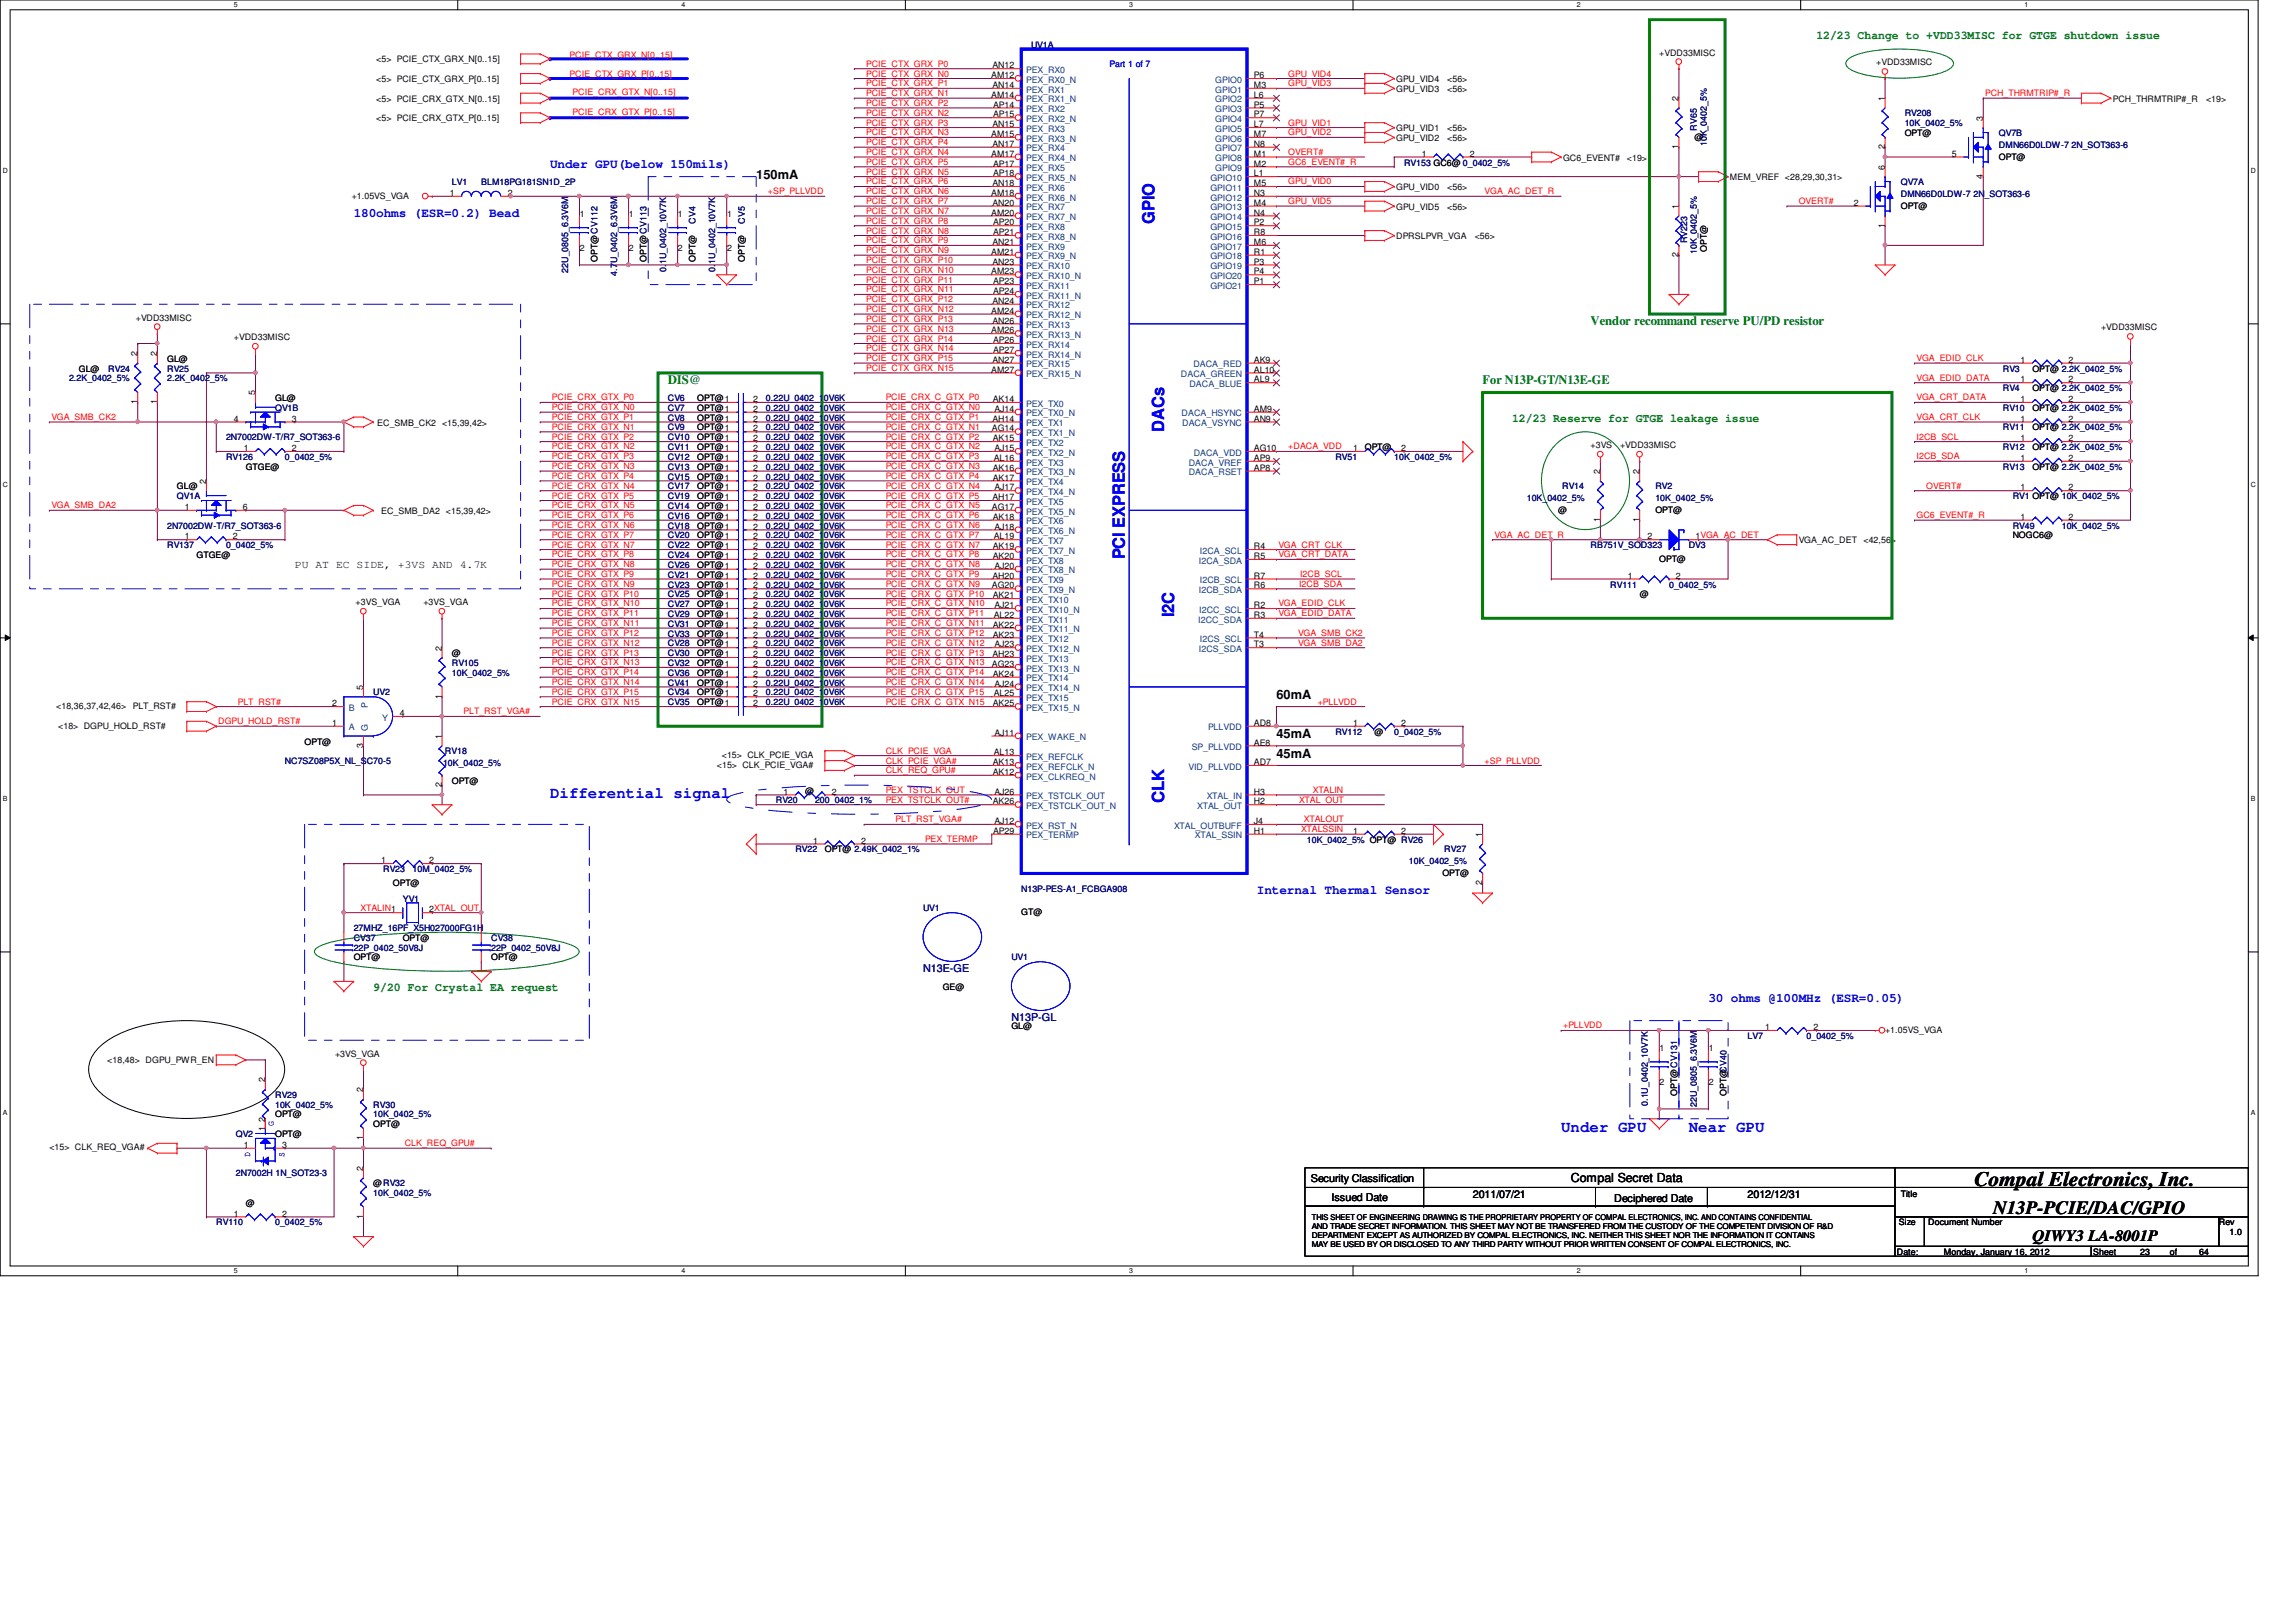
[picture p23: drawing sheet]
<svg xmlns="http://www.w3.org/2000/svg" width="297mm" height="210mm" viewBox="0 0 297 210" stroke-linecap="round" stroke-linejoin="round" font-family="sans-serif">
<defs><g id="words">
<text font-size="2.7" x="255.4" y="153.5">Compal Electronics, Inc.</text>
<text font-size="2.4" x="257.8" y="157.1">N13P-PCIE/DAC/GPIO</text>
<g font-size="2.2" fill="#00f">
<text x="149.3" y="29" transform="rotate(-90 149.3 29)">GPIO</text>
<text x="150.6" y="55.9" transform="rotate(-90 150.6 55.9)">DACs</text>
<text x="145.5" y="72.4" transform="rotate(-90 145.5 72.4)">PCI EXPRESS</text>
<text x="151.9" y="79.9" transform="rotate(-90 151.9 79.9)">I2C</text>
<text x="150.6" y="103.9" transform="rotate(-90 150.6 103.9)">CLK</text>
</g>
<g font-size="2" fill="#00f">
<text x="71.2" y="103.3">Differential signal</text>
<text x="202" y="146.5">Under GPU</text>
<text x="218.5" y="146.5">Near GPU</text>
</g>
<text font-size="2" x="262.9" y="160.6">QIWY3 LA-8001P</text>
<g font-size="1.7" fill="#00f">
<text x="71.2" y="21.8">Under GPU(below 150mils)</text>
<text x="45.8" y="28.1">180ohms (ESR=0.2) Bead</text>
<text x="162.6" y="115.7">Internal Thermal Sensor</text>
<text x="221" y="129.7">30 ohms @100MHz (ESR=0.05)</text>
</g>
<g font-size="1.7">
<text x="97.8" y="23.1">150mA</text>
<text x="165.1" y="90.4">60mA</text>
<text x="165.1" y="95.5">45mA</text>
<text x="165.1" y="98">45mA</text>
</g>
<g font-size="1.7" fill="#008000">
<text x="205.8" y="42.1">Vendor recommand reserve PU/PD resistor</text>
<text x="86.4" y="49.7">DIS@</text>
<text x="191.8" y="49.7">For N13P-GT/N13E-GE</text>
</g>
<text font-size="1.6" x="203.2" y="153">Compal Secret Data</text>
<g font-size="1.5" fill="#008000">
<text x="235" y="5.1">12/23 Change to +VDD33MISC for GTGE shutdown issue</text>
<text x="195.6" y="54.6">12/23 Reserve for GTGE leakage issue</text>
<text x="48.3" y="128.3">9/20 For Crystal EA request</text>
</g>
<g font-size="1.4">
<text x="38.1" y="73.5">PU AT EC SIDE, +3VS AND 4.7K</text>
<text x="169.6" y="153">Security Classification</text>
<text x="172.3" y="155.4">Issued Date</text>
<text x="190.5" y="155">2011/07/21</text>
<text x="208.8" y="155.5">Deciphered Date</text>
<text x="226.1" y="155">2012/12/31</text>
</g>
<g font-size="1.4" fill="#000080">
<text x="119.4" y="125.8">N13E-GE</text>
<text x="130.8" y="132.1">N13P-GL</text>
</g>
<g font-size="1.1">
<text x="48.7" y="10.6">&lt;5&gt; PCIE_CTX_GRX_P[0..15]</text>
<text x="48.7" y="8.1">&lt;5&gt; PCIE_CTX_GRX_N[0..15]</text>
<text x="128.2" y="10.1">AM12</text>
<text x="128.4" y="8.8">AN12</text>
<text x="128.4" y="11.4">AN14</text>
<text x="162.2" y="10.1">P6</text>
<text x="162.2" y="11.4">M3</text>
<text x="180.6" y="11.9">GPU_VID3</text>
<text x="180.6" y="10.6">GPU_VID4</text>
<text x="187.2" y="11.9">&lt;56&gt;</text>
<text x="187.2" y="10.6">&lt;56&gt;</text>
<text x="214.7" y="7.2">+VDD33MISC</text>
<text x="242.7" y="8.5">+VDD33MISC</text>
<text x="48.7" y="13.2">&lt;5&gt; PCIE_CRX_GTX_N[0..15]</text>
<text x="48.7" y="15.7">&lt;5&gt; PCIE_CRX_GTX_P[0..15]</text>
<text x="128.2" y="12.7">AM14</text>
<text x="128.2" y="17.7">AM15</text>
<text x="128.4" y="16.5">AN15</text>
<text x="128.5" y="13.9">AP14</text>
<text x="128.5" y="15.2">AP15</text>
<text x="162.2" y="12.7">L6</text>
<text x="162.2" y="13.9">P5</text>
<text x="162.2" y="15.2">P7</text>
<text x="162.2" y="16.5">L7</text>
<text x="162.2" y="17.7">M7</text>
<text x="180.6" y="17">GPU_VID1</text>
<text x="187.2" y="17">&lt;56&gt;</text>
<text x="217.2" y="13.1" transform="rotate(-90 217.2 13.1)">2</text>
<text x="243.8" y="13.1" transform="rotate(-90 243.8 13.1)">1</text>
<text x="246.4" y="17.6">OPT@</text>
<text x="256.5" y="15.6" transform="rotate(-90 256.5 15.6)">3</text>
<text x="273.3" y="13.2">PCH_THRMTRIP#_R</text>
<text x="285.4" y="13.2">&lt;19&gt;</text>
<text x="128.2" y="20.3">AM17</text>
<text x="128.4" y="19">AN17</text>
<text x="128.5" y="21.5">AP17</text>
<text x="128.5" y="22.8">AP18</text>
<text x="162.2" y="19">N8</text>
<text x="162.2" y="20.3">M1</text>
<text x="162.2" y="21.5">M2</text>
<text x="162.2" y="22.8">L1</text>
<text x="180.6" y="18.2">GPU_VID2</text>
<text x="183.9" y="20.3">1</text>
<text x="187.2" y="18.2">&lt;56&gt;</text>
<text x="190.2" y="20.3">2</text>
<text x="202.2" y="20.8">GC6_EVENT#</text>
<text x="210.5" y="20.8">&lt;19&gt;</text>
<text x="217.2" y="19.3" transform="rotate(-90 217.2 19.3)">1</text>
<text x="219.2" y="18.1">@</text>
<text x="223.8" y="23.3">MEM_VREF &lt;28,29,30,31&gt;</text>
<text x="243.8" y="22" transform="rotate(-90 243.8 22)">6</text>
<text x="243.8" y="19.3" transform="rotate(-90 243.8 19.3)">2</text>
<text x="252.5" y="20.3">5</text>
<text x="256.5" y="23.1" transform="rotate(-90 256.5 23.1)">4</text>
<text x="258.6" y="20.7">OPT@</text>
<text x="45.5" y="25.7">+1.05VS_VGA</text>
<text x="58.2" y="25.4">1</text>
<text x="65.7" y="25.4">2</text>
<text x="75" y="28.1">1</text>
<text x="81.4" y="28.1">1</text>
<text x="87.7" y="28.1">1</text>
<text x="94.1" y="28.1">1</text>
<text x="128.2" y="25.4">AM18</text>
<text x="128.2" y="27.9">AM20</text>
<text x="128.4" y="24.1">AN18</text>
<text x="128.4" y="26.6">AN20</text>
<text x="128.5" y="29.2">AP20</text>
<text x="162.2" y="24.1">M5</text>
<text x="162.2" y="25.4">N3</text>
<text x="162.2" y="26.6">M4</text>
<text x="162.2" y="27.9">N4</text>
<text x="162.2" y="29.2">P2</text>
<text x="180.6" y="24.6">GPU_VID0</text>
<text x="180.6" y="27.1">GPU_VID5</text>
<text x="187.2" y="24.6">&lt;56&gt;</text>
<text x="187.2" y="27.1">&lt;56&gt;</text>
<text x="217.2" y="27.1" transform="rotate(-90 217.2 27.1)">1</text>
<text x="239.8" y="26.6">2</text>
<text x="243.8" y="29.5" transform="rotate(-90 243.8 29.5)">1</text>
<text x="245.9" y="27">OPT@</text>
<text x="75" y="32.5">2</text>
<text x="77.3" y="33.9" transform="rotate(-90 77.3 33.9)">OPT@CV112</text>
<text x="81.4" y="32.5">2</text>
<text x="83.6" y="33.9" transform="rotate(-90 83.6 33.9)">OPT@CV113</text>
<text x="87.7" y="32.5">2</text>
<text x="90" y="33.9" transform="rotate(-90 90 33.9)">OPT@</text>
<text x="94.1" y="32.5">2</text>
<text x="96.3" y="33.9" transform="rotate(-90 96.3 33.9)">OPT@</text>
<text x="128.2" y="33">AM21</text>
<text x="128.2" y="35.5">AM23</text>
<text x="128.4" y="31.7">AN21</text>
<text x="128.4" y="34.2">AN23</text>
<text x="128.5" y="30.4">AP21</text>
<text x="162.2" y="30.4">R8</text>
<text x="162.2" y="31.7">M6</text>
<text x="162.2" y="33">R1</text>
<text x="162.2" y="34.2">P3</text>
<text x="162.2" y="35.5">P4</text>
<text x="180.6" y="30.9">DPRSLPVR_VGA</text>
<text x="190.8" y="30.9">&lt;56&gt;</text>
<text x="217.2" y="33.3" transform="rotate(-90 217.2 33.3)">2</text>
<text x="220.8" y="32.6" transform="rotate(-90 220.8 32.6)">OPT@</text>
<text x="17.6" y="41.5">+VDD33MISC</text>
<text x="128.2" y="40.6">AM24</text>
<text x="128.4" y="39.3">AN24</text>
<text x="128.4" y="41.9">AN26</text>
<text x="128.5" y="36.8">AP23</text>
<text x="128.5" y="38.1">AP24</text>
<text x="162.2" y="36.8">P1</text>
<text x="17.8" y="46.1" transform="rotate(-90 17.8 46.1)">2</text>
<text x="20.3" y="46.1" transform="rotate(-90 20.3 46.1)">2</text>
<text x="21.6" y="46.8">GL@</text>
<text x="30.3" y="44">+VDD33MISC</text>
<text x="128.2" y="43.1">AM26</text>
<text x="128.4" y="46.9">AN27</text>
<text x="128.5" y="44.4">AP26</text>
<text x="128.5" y="45.7">AP27</text>
<text x="162.2" y="46.9">AK9</text>
<text x="261.4" y="46.9">1</text>
<text x="267.6" y="46.9">2</text>
<text x="271.8" y="42.8">+VDD33MISC</text>
<text x="10.2" y="48.1">GL@</text>
<text x="17.8" y="52.3" transform="rotate(-90 17.8 52.3)">1</text>
<text x="20.3" y="52.3" transform="rotate(-90 20.3 52.3)">1</text>
<text x="33" y="51.2" transform="rotate(-90 33 51.2)">5</text>
<text x="35.6" y="51.9">GL@</text>
<text x="90.2" y="51.9">OPT@1</text>
<text x="90.2" y="53.2">OPT@1</text>
<text x="97.4" y="52">2</text>
<text x="97.4" y="53.3">2</text>
<text x="128.2" y="48.2">AM27</text>
<text x="128.4" y="52">AK14</text>
<text x="128.6" y="53.3">AJ14</text>
<text x="162.2" y="53.3">AM9</text>
<text x="162.2" y="48.2">AL10</text>
<text x="162.2" y="49.5">AL9</text>
<text x="261.4" y="52">1</text>
<text x="261.4" y="49.5">1</text>
<text x="262.9" y="53.2">OPT@ 2.2K_0402_5%</text>
<text x="262.9" y="50.6">OPT@ 2.2K_0402_5%</text>
<text x="262.9" y="48.1">OPT@ 2.2K_0402_5%</text>
<text x="267.6" y="52">2</text>
<text x="267.6" y="49.5">2</text>
<text x="30.3" y="54.6">4</text>
<text x="31.5" y="58.4">1</text>
<text x="37.8" y="54.6">3</text>
<text x="37.8" y="58.4">2</text>
<text x="48.8" y="55.1">EC_SMB_CK2 &lt;15,39,42&gt;</text>
<text x="90.2" y="55.7">OPT@1</text>
<text x="90.2" y="54.4">OPT@1</text>
<text x="90.2" y="59.5">OPT@1</text>
<text x="90.2" y="58.3">OPT@1</text>
<text x="90.2" y="57">OPT@1</text>
<text x="97.4" y="55.8">2</text>
<text x="97.4" y="54.6">2</text>
<text x="97.4" y="59.6">2</text>
<text x="97.4" y="58.4">2</text>
<text x="97.4" y="57.1">2</text>
<text x="128.3" y="55.8">AG14</text>
<text x="128.4" y="54.6">AH14</text>
<text x="128.4" y="57.1">AK15</text>
<text x="128.6" y="59.6">AL16</text>
<text x="128.6" y="58.4">AJ15</text>
<text x="162.2" y="54.6">AN9</text>
<text x="162.2" y="58.4">AG10</text>
<text x="162.2" y="59.6">AP9</text>
<text x="175" y="58.4">1</text>
<text x="176.6" y="58.3">OPT@</text>
<text x="181.3" y="58.4">2</text>
<text x="205.8" y="58">+3VS</text>
<text x="209.6" y="58">+VDD33MISC</text>
<text x="261.4" y="54.6">1</text>
<text x="261.4" y="57.1">1</text>
<text x="261.4" y="59.6">1</text>
<text x="262.9" y="55.7">OPT@ 2.2K_0402_5%</text>
<text x="262.9" y="58.3">OPT@ 2.2K_0402_5%</text>
<text x="267.6" y="54.6">2</text>
<text x="267.6" y="57.1">2</text>
<text x="267.6" y="59.6">2</text>
<text x="22.9" y="63.3">GL@</text>
<text x="23.9" y="66">1</text>
<text x="26.7" y="62.6" transform="rotate(-90 26.7 62.6)">2</text>
<text x="31.4" y="66">6</text>
<text x="31.8" y="60.8">GTGE@</text>
<text x="90.2" y="63.3">OPT@1</text>
<text x="90.2" y="64.6">OPT@1</text>
<text x="90.2" y="60.8">OPT@1</text>
<text x="90.2" y="65.9">OPT@1</text>
<text x="90.2" y="62.1">OPT@1</text>
<text x="97.4" y="63.5">2</text>
<text x="97.4" y="64.7">2</text>
<text x="97.4" y="60.9">2</text>
<text x="97.4" y="66">2</text>
<text x="97.4" y="62.2">2</text>
<text x="128.3" y="66">AG17</text>
<text x="128.4" y="64.7">AH17</text>
<text x="128.4" y="60.9">AK16</text>
<text x="128.4" y="62.2">AK17</text>
<text x="128.6" y="63.5">AJ17</text>
<text x="162.2" y="60.9">AP8</text>
<text x="207" y="61.3" transform="rotate(-90 207 61.3)">2</text>
<text x="212.1" y="61.3" transform="rotate(-90 212.1 61.3)">2</text>
<text x="261.4" y="63.5">1</text>
<text x="262.9" y="60.8">OPT@ 2.2K_0402_5%</text>
<text x="267.6" y="63.5">2</text>
<text x="23.9" y="69.8">1</text>
<text x="30.1" y="69.8">2</text>
<text x="49.3" y="66.5">EC_SMB_DA2 &lt;15,39,42&gt;</text>
<text x="90.2" y="68.4">OPT@1</text>
<text x="90.2" y="69.7">OPT@1</text>
<text x="90.2" y="71">OPT@1</text>
<text x="90.2" y="67.1">OPT@1</text>
<text x="97.4" y="68.5">2</text>
<text x="97.4" y="69.8">2</text>
<text x="97.4" y="71.1">2</text>
<text x="97.4" y="67.3">2</text>
<text x="128.4" y="67.3">AK18</text>
<text x="128.4" y="71.1">AK19</text>
<text x="128.6" y="69.8">AL19</text>
<text x="128.6" y="68.5">AJ18</text>
<text x="162.2" y="71.1">R4</text>
<text x="201.6" y="66.4">@</text>
<text x="207" y="67.6" transform="rotate(-90 207 67.6)">1</text>
<text x="212.1" y="67.6" transform="rotate(-90 212.1 67.6)">1</text>
<text x="213.1" y="69.8">2</text>
<text x="214.2" y="66.4">OPT@</text>
<text x="219.4" y="69.8">1VGA_AC_DET</text>
<text x="232.7" y="70.3">VGA_AC_DET</text>
<text x="241.1" y="70.3">&lt;42,56&gt;</text>
<text x="260.4" y="69.7">NOGC6@</text>
<text x="261.4" y="67.3">1</text>
<text x="267.6" y="67.3">2</text>
<text x="25.4" y="72.2">GTGE@</text>
<text x="90.2" y="74.8">OPT@1</text>
<text x="90.2" y="76">OPT@1</text>
<text x="90.2" y="72.2">OPT@1</text>
<text x="90.2" y="77.3">OPT@1</text>
<text x="90.2" y="73.5">OPT@1</text>
<text x="97.4" y="74.9">2</text>
<text x="97.4" y="76.2">2</text>
<text x="97.4" y="72.3">2</text>
<text x="97.4" y="77.4">2</text>
<text x="97.4" y="73.6">2</text>
<text x="128.3" y="76.2">AG20</text>
<text x="128.4" y="74.9">AH20</text>
<text x="128.4" y="72.3">AK20</text>
<text x="128.4" y="77.4">AK21</text>
<text x="128.6" y="73.6">AJ20</text>
<text x="162.2" y="74.9">R7</text>
<text x="162.2" y="76.2">R6</text>
<text x="162.2" y="72.3">R5</text>
<text x="210.6" y="74.9">1</text>
<text x="212.1" y="77.3">@</text>
<text x="214.7" y="72.7">OPT@</text>
<text x="216.8" y="74.9">2</text>
<text x="46" y="78.3">+3VS_VGA</text>
<text x="54.8" y="78.3">+3VS_VGA</text>
<text x="90.2" y="78.6">OPT@1</text>
<text x="90.2" y="83.7">OPT@1</text>
<text x="90.2" y="79.8">OPT@1</text>
<text x="90.2" y="81.1">OPT@1</text>
<text x="90.2" y="82.4">OPT@1</text>
<text x="97.4" y="78.7">2</text>
<text x="97.4" y="83.8">2</text>
<text x="97.4" y="80">2</text>
<text x="97.4" y="81.2">2</text>
<text x="97.4" y="82.5">2</text>
<text x="128.4" y="81.2">AK22</text>
<text x="128.4" y="82.5">AK23</text>
<text x="128.6" y="80">AL22</text>
<text x="128.6" y="78.7">AJ21</text>
<text x="128.6" y="83.8">AJ23</text>
<text x="162.2" y="82.5">T4</text>
<text x="162.2" y="83.8">T3</text>
<text x="162.2" y="78.7">R2</text>
<text x="162.2" y="80">R3</text>
<text x="47" y="89.3" transform="rotate(-90 47 89.3)">5</text>
<text x="57.1" y="84.2" transform="rotate(-90 57.1 84.2)">2</text>
<text x="58.5" y="84.9">@</text>
<text x="90.2" y="84.9">OPT@1</text>
<text x="90.2" y="86.2">OPT@1</text>
<text x="90.2" y="87.5">OPT@1</text>
<text x="90.2" y="88.7">OPT@1</text>
<text x="97.4" y="85">2</text>
<text x="97.4" y="86.3">2</text>
<text x="97.4" y="87.6">2</text>
<text x="97.4" y="88.9">2</text>
<text x="128.3" y="86.3">AG23</text>
<text x="128.4" y="85">AH23</text>
<text x="128.4" y="87.6">AK24</text>
<text x="128.6" y="88.9">AJ24</text>
<text x="7.3" y="91.8">&lt;18,36,37,42,46&gt;</text>
<text x="7.5" y="94.3">&lt;18&gt; DGPU_HOLD_RST#</text>
<text x="17.2" y="91.8">PLT_RST#</text>
<text x="43" y="91.4">2</text>
<text x="43" y="93.9">1</text>
<text x="51.7" y="92.7">4</text>
<text x="57.1" y="95.6" transform="rotate(-90 57.1 95.6)">1</text>
<text x="57.1" y="90.4" transform="rotate(-90 57.1 90.4)">1</text>
<text x="90.2" y="90">OPT@1</text>
<text x="90.2" y="91.3">OPT@1</text>
<text x="97.4" y="90.1">2</text>
<text x="97.4" y="91.4">2</text>
<text x="128.4" y="91.4">AK25</text>
<text x="128.6" y="90.1">AL25</text>
<text x="128.6" y="95.2">AJ11</text>
<text x="162.2" y="93.9">AD8</text>
<text x="175" y="93.9">1</text>
<text x="177.8" y="95.1">@</text>
<text x="181.3" y="93.9">2</text>
<text x="39.4" y="96.4">OPT@</text>
<text x="47" y="96.8" transform="rotate(-90 47 96.8)">3</text>
<text x="57.1" y="101.9" transform="rotate(-90 57.1 101.9)">2</text>
<text x="58.5" y="101.4">OPT@</text>
<text x="92.7" y="99.4">&lt;15&gt; CLK_PCIE_VGA#</text>
<text x="93.4" y="98.1">&lt;15&gt; CLK_PCIE_VGA</text>
<text x="128.4" y="99">AK13</text>
<text x="128.4" y="100.3">AK12</text>
<text x="128.6" y="97.7">AL13</text>
<text x="162.2" y="96.5">AE8</text>
<text x="162.2" y="99">AD7</text>
<text x="101.4" y="102.8">1</text>
<text x="104.2" y="102.7">@</text>
<text x="107.6" y="102.8">2</text>
<text x="128.4" y="104.1">AK26</text>
<text x="128.5" y="107.9">AP29</text>
<text x="128.6" y="106.6">AJ12</text>
<text x="128.6" y="102.8">AJ26</text>
<text x="162.2" y="107.9">H1</text>
<text x="162.2" y="102.8">H3</text>
<text x="162.2" y="106.6">J4</text>
<text x="162.2" y="104.1">H2</text>
<text x="175" y="107.9">1</text>
<text x="181.3" y="107.9">2</text>
<text x="49.3" y="111.7">1</text>
<text x="55.5" y="111.7">2</text>
<text x="105.2" y="109.2">1</text>
<text x="106.7" y="110.3">OPT@ 2.49K_0402_1%</text>
<text x="111.4" y="109.2">2</text>
<text x="186.6" y="113.4">OPT@</text>
<text x="191.8" y="108.3" transform="rotate(-90 191.8 108.3)">1</text>
<text x="50.8" y="114.6">OPT@</text>
<text x="55.5" y="118.1">2XTAL_OUT</text>
<text x="132.1" y="118.4">GT@</text>
<text x="191.8" y="114.6" transform="rotate(-90 191.8 114.6)">2</text>
<text x="45.8" y="124.3">OPT@</text>
<text x="52.1" y="121.8">OPT@</text>
<text x="63.5" y="124.3">OPT@</text>
<text x="122" y="128.1">GE@</text>
<text x="13.9" y="137.6">&lt;18,48&gt; DGPU_PWR_EN</text>
<text x="43.3" y="136.7">+3VS_VGA</text>
<text x="130.8" y="133.2">GL@</text>
<text x="214.7" y="136">1</text>
<text x="221.1" y="136">1</text>
<text x="228.4" y="133.3">1</text>
<text x="234.6" y="133.3">2</text>
<text x="243.9" y="133.7">+1.05VS_VGA</text>
<text x="34.3" y="140.1" transform="rotate(-90 34.3 140.1)">2</text>
<text x="47" y="141.4" transform="rotate(-90 47 141.4)">2</text>
<text x="214.7" y="140.4">2</text>
<text x="217" y="141.9" transform="rotate(-90 217 141.9)">OPT@CV131</text>
<text x="221.1" y="140.4">2</text>
<text x="223.3" y="141.9" transform="rotate(-90 223.3 141.9)">OPT@CV40</text>
<text x="6.4" y="148.8">&lt;15&gt; CLK_REQ_VGA#</text>
<text x="31.5" y="148.5">1</text>
<text x="34.3" y="146.3" transform="rotate(-90 34.3 146.3)">1</text>
<text x="34.3" y="145.2" transform="rotate(-90 34.3 145.2)">2</text>
<text x="35.6" y="144.6">OPT@</text>
<text x="35.6" y="147.2">OPT@</text>
<text x="36.5" y="148.5">3</text>
<text x="47" y="147.6" transform="rotate(-90 47 147.6)">1</text>
<text x="48.3" y="145.9">OPT@</text>
<text x="47" y="151.5" transform="rotate(-90 47 151.5)">2</text>
<text x="48.3" y="153.5">@RV32</text>
<text x="245.9" y="154.9">Title</text>
<text x="30.3" y="157.4">1</text>
<text x="31.8" y="156">@</text>
<text x="36.5" y="157.4">2</text>
<text x="47" y="157.7" transform="rotate(-90 47 157.7)">1</text>
<text x="245.7" y="158.6">Size</text>
<text x="249.5" y="158.6">Document Number</text>
<text x="287.1" y="158.6">Rev</text>
<text x="288.5" y="159.9">1.0</text>
<text x="245.4" y="162.4">Date:</text>
<text x="251.5" y="162.4">Monday, January 16, 2012</text>
<text x="270.8" y="162.4">Sheet</text>
<text x="276.9" y="162.4">23</text>
<text x="280.7" y="162.4">of</text>
<text x="284.5" y="162.4">64</text>
</g>
<g font-size="1.1" fill="#f00">
<text x="73.7" y="10">PCIE_CTX_GRX_P[0..15]</text>
<text x="73.7" y="7.5">PCIE_CTX_GRX_N[0..15]</text>
<text x="112.1" y="11.2">PCIE_CTX_GRX_P1</text>
<text x="112.1" y="8.6">PCIE_CTX_GRX_P0</text>
<text x="112.1" y="9.9">PCIE_CTX_GRX_N0</text>
<text x="166.7" y="11.2">GPU_VID3</text>
<text x="166.7" y="9.9">GPU_VID4</text>
<text x="74.1" y="12.3">PCIE_CRX_GTX_N[0..15]</text>
<text x="74.1" y="14.9">PCIE_CRX_GTX_P[0..15]</text>
<text x="112.1" y="13.7">PCIE_CTX_GRX_P2</text>
<text x="112.1" y="15">PCIE_CTX_GRX_N2</text>
<text x="112.1" y="17.5">PCIE_CTX_GRX_N3</text>
<text x="112.1" y="16.3">PCIE_CTX_GRX_P3</text>
<text x="112.1" y="12.4">PCIE_CTX_GRX_N1</text>
<text x="166.7" y="17.5">GPU_VID2</text>
<text x="166.7" y="16.3">GPU_VID1</text>
<text x="256.8" y="12.4">PCH_THRMTRIP#_R</text>
<text x="112.1" y="20.1">PCIE_CTX_GRX_N4</text>
<text x="112.1" y="18.8">PCIE_CTX_GRX_P4</text>
<text x="112.1" y="21.3">PCIE_CTX_GRX_P5</text>
<text x="112.1" y="22.6">PCIE_CTX_GRX_N5</text>
<text x="112.1" y="23.9">PCIE_CTX_GRX_P6</text>
<text x="166.7" y="21.3">GC6_EVENT#_R</text>
<text x="166.7" y="20.1">OVERT#</text>
<text x="166.7" y="23.9">GPU_VID0</text>
<text x="99.4" y="25.1">+SP_PLLVDD</text>
<text x="112.1" y="25.1">PCIE_CTX_GRX_N6</text>
<text x="112.1" y="26.4">PCIE_CTX_GRX_P7</text>
<text x="112.1" y="27.7">PCIE_CTX_GRX_N7</text>
<text x="112.1" y="29">PCIE_CTX_GRX_P8</text>
<text x="166.7" y="26.4">GPU_VID5</text>
<text x="192.1" y="25.1">VGA_AC_DET_R</text>
<text x="232.7" y="26.4">OVERT#</text>
<text x="112.1" y="30.2">PCIE_CTX_GRX_N8</text>
<text x="112.1" y="31.5">PCIE_CTX_GRX_P9</text>
<text x="112.1" y="32.8">PCIE_CTX_GRX_N9</text>
<text x="112.1" y="35.3">PCIE_CTX_GRX_N10</text>
<text x="112.1" y="34">PCIE_CTX_GRX_P10</text>
<text x="112.1" y="37.8">PCIE_CTX_GRX_N11</text>
<text x="112.1" y="36.6">PCIE_CTX_GRX_P11</text>
<text x="112.1" y="40.4">PCIE_CTX_GRX_N12</text>
<text x="112.1" y="41.7">PCIE_CTX_GRX_P13</text>
<text x="112.1" y="39.1">PCIE_CTX_GRX_P12</text>
<text x="112.1" y="42.9">PCIE_CTX_GRX_N13</text>
<text x="112.1" y="44.2">PCIE_CTX_GRX_P14</text>
<text x="112.1" y="45.5">PCIE_CTX_GRX_N14</text>
<text x="112.1" y="46.7">PCIE_CTX_GRX_P15</text>
<text x="247.9" y="46.7">VGA_EDID_CLK</text>
<text x="71.4" y="51.8">PCIE_CRX_GTX_P0</text>
<text x="71.4" y="53.1">PCIE_CRX_GTX_N0</text>
<text x="112.1" y="48">PCIE_CTX_GRX_N15</text>
<text x="114.6" y="53.1">PCIE_CRX_C_GTX_N0</text>
<text x="114.6" y="51.8">PCIE_CRX_C_GTX_P0</text>
<text x="247.9" y="49.3">VGA_EDID_DATA</text>
<text x="247.9" y="51.8">VGA_CRT_DATA</text>
<text x="6.6" y="54.4">VGA_SMB_CK2</text>
<text x="71.4" y="58.2">PCIE_CRX_GTX_N2</text>
<text x="71.4" y="55.6">PCIE_CRX_GTX_N1</text>
<text x="71.4" y="54.4">PCIE_CRX_GTX_P1</text>
<text x="71.4" y="56.9">PCIE_CRX_GTX_P2</text>
<text x="71.4" y="59.4">PCIE_CRX_GTX_P3</text>
<text x="114.6" y="55.6">PCIE_CRX_C_GTX_N1</text>
<text x="114.6" y="54.4">PCIE_CRX_C_GTX_P1</text>
<text x="114.6" y="56.9">PCIE_CRX_C_GTX_P2</text>
<text x="114.6" y="59.4">PCIE_CRX_C_GTX_P3</text>
<text x="114.6" y="58.2">PCIE_CRX_C_GTX_N2</text>
<text x="166.7" y="58.2">+DACA_VDD</text>
<text x="247.9" y="54.4">VGA_CRT_CLK</text>
<text x="247.9" y="56.9">I2CB_SCL</text>
<text x="247.9" y="59.4">I2CB_SDA</text>
<text x="6.6" y="65.8">VGA_SMB_DA2</text>
<text x="71.4" y="62">PCIE_CRX_GTX_P4</text>
<text x="71.4" y="63.2">PCIE_CRX_GTX_N4</text>
<text x="71.4" y="64.5">PCIE_CRX_GTX_P5</text>
<text x="71.4" y="65.8">PCIE_CRX_GTX_N5</text>
<text x="71.4" y="60.7">PCIE_CRX_GTX_N3</text>
<text x="114.6" y="60.7">PCIE_CRX_C_GTX_N3</text>
<text x="114.6" y="63.2">PCIE_CRX_C_GTX_N4</text>
<text x="114.6" y="64.5">PCIE_CRX_C_GTX_P5</text>
<text x="114.6" y="62">PCIE_CRX_C_GTX_P4</text>
<text x="114.6" y="65.8">PCIE_CRX_C_GTX_N5</text>
<text x="249.2" y="63.2">OVERT#</text>
<text x="71.4" y="68.3">PCIE_CRX_GTX_N6</text>
<text x="71.4" y="67.1">PCIE_CRX_GTX_P6</text>
<text x="71.4" y="69.6">PCIE_CRX_GTX_P7</text>
<text x="71.4" y="70.9">PCIE_CRX_GTX_N7</text>
<text x="114.6" y="68.3">PCIE_CRX_C_GTX_N6</text>
<text x="114.6" y="67.1">PCIE_CRX_C_GTX_P6</text>
<text x="114.6" y="70.9">PCIE_CRX_C_GTX_N7</text>
<text x="114.6" y="69.6">PCIE_CRX_C_GTX_P7</text>
<text x="165.4" y="70.9">VGA_CRT_CLK</text>
<text x="193.3" y="69.6">VGA_AC_DET_R</text>
<text x="247.9" y="67.1">GC6_EVENT#_R</text>
<text x="71.4" y="74.7">PCIE_CRX_GTX_P9</text>
<text x="71.4" y="75.9">PCIE_CRX_GTX_N9</text>
<text x="71.4" y="72.1">PCIE_CRX_GTX_P8</text>
<text x="71.4" y="73.4">PCIE_CRX_GTX_N8</text>
<text x="71.4" y="77.2">PCIE_CRX_GTX_P10</text>
<text x="114.6" y="72.1">PCIE_CRX_C_GTX_P8</text>
<text x="114.6" y="73.4">PCIE_CRX_C_GTX_N8</text>
<text x="114.6" y="74.7">PCIE_CRX_C_GTX_P9</text>
<text x="114.6" y="75.9">PCIE_CRX_C_GTX_N9</text>
<text x="114.6" y="77.2">PCIE_CRX_C_GTX_P10</text>
<text x="165.4" y="72.1">VGA_CRT_DATA</text>
<text x="168.1" y="75.9">I2CB_SDA</text>
<text x="168.2" y="74.7">I2CB_SCL</text>
<text x="71.4" y="83.6">PCIE_CRX_GTX_N12</text>
<text x="71.4" y="82.3">PCIE_CRX_GTX_P12</text>
<text x="71.4" y="79.8">PCIE_CRX_GTX_P11</text>
<text x="71.4" y="81">PCIE_CRX_GTX_N11</text>
<text x="71.4" y="78.5">PCIE_CRX_GTX_N10</text>
<text x="114.6" y="83.6">PCIE_CRX_C_GTX_N12</text>
<text x="114.6" y="78.5">PCIE_CRX_C_GTX_N10</text>
<text x="114.6" y="79.8">PCIE_CRX_C_GTX_P11</text>
<text x="114.6" y="81">PCIE_CRX_C_GTX_N11</text>
<text x="114.6" y="82.3">PCIE_CRX_C_GTX_P12</text>
<text x="165.4" y="79.8">VGA_EDID_DATA</text>
<text x="165.4" y="78.5">VGA_EDID_CLK</text>
<text x="167.9" y="83.6">VGA_SMB_DA2</text>
<text x="167.9" y="82.3">VGA_SMB_CK2</text>
<text x="71.4" y="84.8">PCIE_CRX_GTX_P13</text>
<text x="71.4" y="86.1">PCIE_CRX_GTX_N13</text>
<text x="71.4" y="89.9">PCIE_CRX_GTX_P15</text>
<text x="71.4" y="88.6">PCIE_CRX_GTX_N14</text>
<text x="71.4" y="87.4">PCIE_CRX_GTX_P14</text>
<text x="114.6" y="87.4">PCIE_CRX_C_GTX_P14</text>
<text x="114.6" y="89.9">PCIE_CRX_C_GTX_P15</text>
<text x="114.6" y="88.6">PCIE_CRX_C_GTX_N14</text>
<text x="114.6" y="84.8">PCIE_CRX_C_GTX_P13</text>
<text x="114.6" y="86.1">PCIE_CRX_C_GTX_N13</text>
<text x="28.2" y="93.7">DGPU_HOLD_RST#</text>
<text x="30.8" y="91.2">PLT_RST#</text>
<text x="60" y="92.5">PLT_RST_VGA#</text>
<text x="71.4" y="91.2">PCIE_CRX_GTX_N15</text>
<text x="114.6" y="91.2">PCIE_CRX_C_GTX_N15</text>
<text x="170.5" y="91.2">+PLLVDD</text>
<text x="114.6" y="100.1">CLK_REQ_GPU#</text>
<text x="114.6" y="97.5">CLK_PCIE_VGA</text>
<text x="114.6" y="98.8">CLK_PCIE_VGA#</text>
<text x="192.1" y="98.8">+SP_PLLVDD</text>
<text x="114.6" y="102.6">PEX_TSTCLK_OUT</text>
<text x="114.6" y="103.9">PEX_TSTCLK_OUT#</text>
<text x="115.9" y="106.4">PLT_RST_VGA#</text>
<text x="168.1" y="103.9">XTAL_OUT</text>
<text x="168.3" y="107.7">XTALSSIN</text>
<text x="168.7" y="106.4">XTALOUT</text>
<text x="169.8" y="102.6">XTALIN</text>
<text x="119.7" y="109">PEX_TERMP</text>
<text x="46.6" y="117.9">XTALIN1</text>
<text x="202.2" y="133.1">+PLLVDD</text>
<text x="52.4" y="148.3">CLK_REQ_GPU#</text>
</g>
<g font-size="1.1" fill="#004080">
<text x="132.8" y="9.4">PEX_RX0</text>
<text x="132.8" y="10.7">PEX_RX0_N</text>
<text x="132.8" y="12">PEX_RX1</text>
<text x="157.2" y="10.7">GPIO0</text>
<text x="157.2" y="12">GPIO1</text>
<text x="132.8" y="13.3">PEX_RX1_N</text>
<text x="132.8" y="14.5">PEX_RX2</text>
<text x="132.8" y="15.8">PEX_RX2_N</text>
<text x="132.8" y="17.1">PEX_RX3</text>
<text x="157.2" y="13.3">GPIO2</text>
<text x="157.2" y="14.5">GPIO3</text>
<text x="157.2" y="15.8">GPIO4</text>
<text x="157.2" y="17.1">GPIO5</text>
<text x="132.8" y="18.3">PEX_RX3_N</text>
<text x="132.8" y="19.6">PEX_RX4</text>
<text x="132.8" y="20.9">PEX_RX4_N</text>
<text x="132.8" y="22.1">PEX_RX5</text>
<text x="132.8" y="23.4">PEX_RX5_N</text>
<text x="156.6" y="23.4">GPIO10</text>
<text x="157.2" y="18.3">GPIO6</text>
<text x="157.2" y="19.6">GPIO7</text>
<text x="157.2" y="20.9">GPIO8</text>
<text x="157.2" y="22.1">GPIO9</text>
<text x="132.8" y="24.7">PEX_RX6</text>
<text x="132.8" y="26">PEX_RX6_N</text>
<text x="132.8" y="27.2">PEX_RX7</text>
<text x="132.8" y="28.5">PEX_RX7_N</text>
<text x="132.8" y="29.8">PEX_RX8</text>
<text x="156.6" y="24.7">GPIO11</text>
<text x="156.6" y="26">GPIO12</text>
<text x="156.6" y="27.2">GPIO13</text>
<text x="156.6" y="28.5">GPIO14</text>
<text x="156.6" y="29.8">GPIO15</text>
<text x="132.8" y="31">PEX_RX8_N</text>
<text x="132.8" y="32.3">PEX_RX9</text>
<text x="132.8" y="33.6">PEX_RX9_N</text>
<text x="132.8" y="34.8">PEX_RX10</text>
<text x="156.6" y="31">GPIO16</text>
<text x="156.6" y="32.3">GPIO17</text>
<text x="156.6" y="33.6">GPIO18</text>
<text x="156.6" y="34.8">GPIO19</text>
<text x="132.8" y="36.1">PEX_RX10_N</text>
<text x="132.8" y="37.4">PEX_RX11</text>
<text x="132.8" y="38.7">PEX_RX11_N</text>
<text x="132.8" y="39.9">PEX_RX12</text>
<text x="132.8" y="41.2">PEX_RX12_N</text>
<text x="156.6" y="36.1">GPIO20</text>
<text x="156.6" y="37.4">GPIO21</text>
<text x="132.8" y="42.5">PEX_RX13</text>
<text x="132.8" y="43.7">PEX_RX13_N</text>
<text x="132.8" y="45">PEX_RX14</text>
<text x="132.8" y="46.3">PEX_RX14_N</text>
<text x="132.8" y="47.5">PEX_RX15</text>
<text x="154.4" y="47.5">DACA_RED</text>
<text x="132.8" y="48.8">PEX_RX15_N</text>
<text x="132.8" y="52.6">PEX_TX0</text>
<text x="132.8" y="53.9">PEX_TX0_N</text>
<text x="152.8" y="48.8">DACA_GREEN</text>
<text x="152.9" y="53.9">DACA_HSYNC</text>
<text x="153.9" y="50.1">DACA_BLUE</text>
<text x="132.8" y="55.2">PEX_TX1</text>
<text x="132.8" y="56.4">PEX_TX1_N</text>
<text x="132.8" y="57.7">PEX_TX2</text>
<text x="132.8" y="59">PEX_TX2_N</text>
<text x="152.9" y="55.2">DACA_VSYNC</text>
<text x="154.4" y="59">DACA_VDD</text>
<text x="132.8" y="60.2">PEX_TX3</text>
<text x="132.8" y="61.5">PEX_TX3_N</text>
<text x="132.8" y="62.8">PEX_TX4</text>
<text x="132.8" y="64.1">PEX_TX4_N</text>
<text x="132.8" y="65.3">PEX_TX5</text>
<text x="153.8" y="60.2">DACA_VREF</text>
<text x="153.8" y="61.5">DACA_RSET</text>
<text x="132.8" y="66.6">PEX_TX5_N</text>
<text x="132.8" y="67.9">PEX_TX6</text>
<text x="132.8" y="69.1">PEX_TX6_N</text>
<text x="132.8" y="70.4">PEX_TX7</text>
<text x="132.8" y="71.7">PEX_TX7_N</text>
<text x="155.2" y="71.7">I2CA_SCL</text>
<text x="132.8" y="72.9">PEX_TX8</text>
<text x="132.8" y="74.2">PEX_TX8_N</text>
<text x="132.8" y="75.5">PEX_TX9</text>
<text x="132.8" y="76.8">PEX_TX9_N</text>
<text x="155.1" y="76.8">I2CB_SDA</text>
<text x="155.1" y="72.9">I2CA_SDA</text>
<text x="155.2" y="75.5">I2CB_SCL</text>
<text x="132.8" y="78">PEX_TX10</text>
<text x="132.8" y="79.3">PEX_TX10_N</text>
<text x="132.8" y="80.6">PEX_TX11</text>
<text x="132.8" y="81.8">PEX_TX11_N</text>
<text x="132.8" y="83.1">PEX_TX12</text>
<text x="155" y="80.6">I2CC_SDA</text>
<text x="155.1" y="79.3">I2CC_SCL</text>
<text x="155.2" y="83.1">I2CS_SCL</text>
<text x="132.8" y="84.4">PEX_TX12_N</text>
<text x="132.8" y="85.6">PEX_TX13</text>
<text x="132.8" y="86.9">PEX_TX13_N</text>
<text x="132.8" y="88.2">PEX_TX14</text>
<text x="132.8" y="89.5">PEX_TX14_N</text>
<text x="155.1" y="84.4">I2CS_SDA</text>
<text x="45.1" y="92">B</text>
<text x="45.1" y="94.5">A</text>
<text x="47.6" y="94.6" transform="rotate(-90 47.6 94.6)">G</text>
<text x="47.6" y="91.6" transform="rotate(-90 47.6 91.6)">P</text>
<text x="49.4" y="93.3">Y</text>
<text x="132.8" y="90.7">PEX_TX15</text>
<text x="132.8" y="92">PEX_TX15_N</text>
<text x="132.8" y="95.8">PEX_WAKE_N</text>
<text x="156.3" y="94.5">PLLVDD</text>
<text x="132.8" y="98.3">PEX_REFCLK</text>
<text x="132.8" y="99.6">PEX_REFCLK_N</text>
<text x="132.8" y="100.9">PEX_CLKREQ_N</text>
<text x="153.8" y="99.6">VID_PLLVDD</text>
<text x="154.2" y="97.1">SP_PLLVDD</text>
<text x="132.8" y="107.2">PEX_RST_N</text>
<text x="132.8" y="103.4">PEX_TSTCLK_OUT</text>
<text x="132.8" y="104.7">PEX_TSTCLK_OUT_N</text>
<text x="151.9" y="107.2">XTAL_OUTBUFF</text>
<text x="154.9" y="104.7">XTAL_OUT</text>
<text x="156.1" y="103.4">XTAL_IN</text>
<text x="132.8" y="108.5">PEX_TERMP</text>
<text x="154.6" y="108.5">XTAL_SSIN</text>
</g>
<g font-size="1.1" fill="#000080">
<text x="133.4" y="6.2">UV1A</text>
<text x="219.5" y="16.9" transform="rotate(-90 219.5 16.9)">RV65</text>
<text x="246.4" y="15.1">RV208</text>
<text x="246.4" y="16.3">10K_0402_5%</text>
<text x="258.6" y="17.6">QV7B</text>
<text x="58.5" y="24">LV1</text>
<text x="62.3" y="24">BLM18PG181SN1D_2P</text>
<text x="181.6" y="21.4">RV153 GC6@ 0_0402_5%</text>
<text x="220.8" y="18.9" transform="rotate(-90 220.8 18.9)">10K_0402_5%</text>
<text x="245.9" y="24">QV7A</text>
<text x="258.6" y="19.1">DMN66D0LDW-7 2N_SOT363-6</text>
<text x="90" y="29" transform="rotate(-90 90 29)">CV4</text>
<text x="96.3" y="29" transform="rotate(-90 96.3 29)">CV5</text>
<text x="245.9" y="25.5">DMN66D0LDW-7 2N_SOT363-6</text>
<text x="73.5" y="35.3" transform="rotate(-90 73.5 35.3)">22U_0805_6.3V6M</text>
<text x="79.8" y="35.7" transform="rotate(-90 79.8 35.7)">4.7U_0402_6.3V6M</text>
<text x="86.2" y="35.2" transform="rotate(-90 86.2 35.2)">0.1U_0402_10V7K</text>
<text x="92.5" y="35.2" transform="rotate(-90 92.5 35.2)">0.1U_0402_10V7K</text>
<text x="218.3" y="31.5" transform="rotate(-90 218.3 31.5)">RV223</text>
<text x="219.5" y="32.9" transform="rotate(-90 219.5 32.9)">10K_0402_5%</text>
<text x="8.9" y="49.4">2.2K_0402_5%</text>
<text x="14" y="48.1">RV24</text>
<text x="21.6" y="48.1">RV25</text>
<text x="21.6" y="49.4">2.2K_0402_5%</text>
<text x="35.6" y="53.2">QV1B</text>
<text x="86.4" y="51.9">CV6</text>
<text x="86.4" y="53.2">CV7</text>
<text x="99.1" y="51.9">0.22U_0402_10V6K</text>
<text x="99.1" y="53.2">0.22U_0402_10V6K</text>
<text x="259.1" y="53.2">RV10</text>
<text x="259.1" y="50.6">RV4</text>
<text x="259.1" y="48.1">RV3</text>
<text x="29.2" y="59.5">RV126</text>
<text x="29.2" y="57">2N7002DW-T/R7_SOT363-6</text>
<text x="36.9" y="59.5">0_0402_5%</text>
<text x="86.4" y="55.7">CV9</text>
<text x="86.4" y="54.4">CV8</text>
<text x="86.4" y="59.5">CV12</text>
<text x="86.4" y="58.3">CV11</text>
<text x="86.4" y="57">CV10</text>
<text x="99.1" y="55.7">0.22U_0402_10V6K</text>
<text x="99.1" y="54.4">0.22U_0402_10V6K</text>
<text x="99.1" y="59.5">0.22U_0402_10V6K</text>
<text x="99.1" y="58.3">0.22U_0402_10V6K</text>
<text x="99.1" y="57">0.22U_0402_10V6K</text>
<text x="172.8" y="59.5">RV51</text>
<text x="180.4" y="59.5">10K_0402_5%</text>
<text x="259.1" y="55.7">RV11</text>
<text x="259.1" y="58.3">RV12</text>
<text x="22.9" y="64.6">QV1A</text>
<text x="86.4" y="63.3">CV17</text>
<text x="86.4" y="64.6">CV19</text>
<text x="86.4" y="60.8">CV13</text>
<text x="86.4" y="65.9">CV14</text>
<text x="86.4" y="62.1">CV15</text>
<text x="99.1" y="63.3">0.22U_0402_10V6K</text>
<text x="99.1" y="64.6">0.22U_0402_10V6K</text>
<text x="99.1" y="60.8">0.22U_0402_10V6K</text>
<text x="99.1" y="65.9">0.22U_0402_10V6K</text>
<text x="99.1" y="62.1">0.22U_0402_10V6K</text>
<text x="197.5" y="64.9">10K_0402_5%</text>
<text x="202.1" y="63.3">RV14</text>
<text x="214.2" y="63.3">RV2</text>
<text x="214.2" y="64.9">10K_0402_5%</text>
<text x="259.1" y="60.8">RV13</text>
<text x="260.4" y="64.6">RV1 OPT@ 10K_0402_5%</text>
<text x="21.6" y="71">RV137</text>
<text x="21.6" y="68.4">2N7002DW-T/R7_SOT363-6</text>
<text x="29.2" y="71">0_0402_5%</text>
<text x="86.4" y="68.4">CV18</text>
<text x="86.4" y="69.7">CV20</text>
<text x="86.4" y="71">CV22</text>
<text x="86.4" y="67.1">CV16</text>
<text x="99.1" y="68.4">0.22U_0402_10V6K</text>
<text x="99.1" y="69.7">0.22U_0402_10V6K</text>
<text x="99.1" y="71">0.22U_0402_10V6K</text>
<text x="99.1" y="67.1">0.22U_0402_10V6K</text>
<text x="205.8" y="71">RB751V_SOD323</text>
<text x="218.5" y="71">DV3</text>
<text x="260.4" y="68.4">RV49</text>
<text x="266.7" y="68.4">10K_0402_5%</text>
<text x="86.4" y="74.8">CV21</text>
<text x="86.4" y="76">CV23</text>
<text x="86.4" y="72.2">CV24</text>
<text x="86.4" y="77.3">CV25</text>
<text x="86.4" y="73.5">CV26</text>
<text x="99.1" y="74.8">0.22U_0402_10V6K</text>
<text x="99.1" y="76">0.22U_0402_10V6K</text>
<text x="99.1" y="72.2">0.22U_0402_10V6K</text>
<text x="99.1" y="77.3">0.22U_0402_10V6K</text>
<text x="99.1" y="73.5">0.22U_0402_10V6K</text>
<text x="208.3" y="76">RV111</text>
<text x="215.9" y="76">0_0402_5%</text>
<text x="86.4" y="78.6">CV27</text>
<text x="86.4" y="83.7">CV28</text>
<text x="86.4" y="79.8">CV29</text>
<text x="86.4" y="81.1">CV31</text>
<text x="86.4" y="82.4">CV33</text>
<text x="99.1" y="78.6">0.22U_0402_10V6K</text>
<text x="99.1" y="83.7">0.22U_0402_10V6K</text>
<text x="99.1" y="79.8">0.22U_0402_10V6K</text>
<text x="99.1" y="81.1">0.22U_0402_10V6K</text>
<text x="99.1" y="82.4">0.22U_0402_10V6K</text>
<text x="58.5" y="86.2">RV105</text>
<text x="58.5" y="87.5">10K_0402_5%</text>
<text x="86.4" y="84.9">CV30</text>
<text x="86.4" y="86.2">CV32</text>
<text x="86.4" y="87.5">CV36</text>
<text x="86.4" y="88.7">CV41</text>
<text x="99.1" y="84.9">0.22U_0402_10V6K</text>
<text x="99.1" y="86.2">0.22U_0402_10V6K</text>
<text x="99.1" y="87.5">0.22U_0402_10V6K</text>
<text x="99.1" y="88.7">0.22U_0402_10V6K</text>
<text x="48.3" y="90">UV2</text>
<text x="86.4" y="90">CV34</text>
<text x="86.4" y="91.3">CV35</text>
<text x="99.1" y="90">0.22U_0402_10V6K</text>
<text x="99.1" y="91.3">0.22U_0402_10V6K</text>
<text x="172.8" y="95.1">RV112</text>
<text x="180.4" y="95.1">0_0402_5%</text>
<text x="36.9" y="98.9">NC7SZ08P5X_NL_SC70-5</text>
<text x="57.3" y="99.1">10K_0402_5%</text>
<text x="57.6" y="97.6">RV18</text>
<text x="100.4" y="104">RV20</text>
<text x="105.4" y="104">200_0402_1%</text>
<text x="49.6" y="112.9">RV23</text>
<text x="53.4" y="112.9">10M_0402_5%</text>
<text x="102.9" y="110.3">RV22</text>
<text x="169.1" y="109.1">10K_0402_5% OPT@ RV26</text>
<text x="182.3" y="111.8">10K_0402_5%</text>
<text x="186.9" y="110.3">RV27</text>
<text x="52.1" y="116.7">YV1</text>
<text x="119.4" y="117.9">UV1</text>
<text x="132.1" y="115.4">N13P-PES-A1_FCBGA908</text>
<text x="45.8" y="121.8">CV37</text>
<text x="45.8" y="123">22P_0402_50V8J</text>
<text x="45.8" y="120.5">27MHZ_16PF_X5H027000FG1H</text>
<text x="63.5" y="121.8">CV38</text>
<text x="63.5" y="123">22P_0402_50V8J</text>
<text x="130.8" y="124.3">UV1</text>
<text x="226.1" y="134.5">LV7</text>
<text x="233.7" y="134.5">0_0402_5%</text>
<text x="35.6" y="142.1">RV29</text>
<text x="35.6" y="143.3">10K_0402_5%</text>
<text x="48.3" y="143.3">RV30</text>
<text x="213.2" y="143.1" transform="rotate(-90 213.2 143.1)">0.1U_0402_10V7K</text>
<text x="219.5" y="143.3" transform="rotate(-90 219.5 143.3)">22U_0805_6.3V6M</text>
<text x="30.5" y="147.2">QV2</text>
<text x="48.3" y="144.6">10K_0402_5%</text>
<text x="30.5" y="152.2">2N7002H 1N_SOT23-3</text>
<text x="48.3" y="154.8">10K_0402_5%</text>
<text x="28" y="158.6">RV110</text>
<text x="35.6" y="158.6">0_0402_5%</text>
</g>
<g font-size="1.1" fill="#00f">
<text x="143.5" y="8.7">Part 1 of 7</text>
<text x="32.4" y="149.7" transform="rotate(-90 32.4 149.7)">D</text>
<text x="35.4" y="145.7" transform="rotate(-90 35.4 145.7)">G</text>
<text x="36.8" y="149.7" transform="rotate(-90 36.8 149.7)">S</text>
</g>
<g font-size="1">
<text x="169.7" y="157.9">THIS SHEET OF ENGINEERING DRAWING IS THE PROPRIETARY PROPERTY OF COMPAL ELECTRONICS, INC. AND CONTAINS CONFIDENTIAL</text>
<text x="169.7" y="159">AND TRADE SECRET INFORMATION. THIS SHEET MAY NOT BE TRANSFERED FROM THE CUSTODY OF THE COMPETENT DIVISION OF R&amp;D</text>
<text x="169.7" y="160.2">DEPARTMENT EXCEPT AS AUTHORIZED BY COMPAL ELECTRONICS, INC. NEITHER THIS SHEET NOR THE INFORMATION IT CONTAINS</text>
<text x="169.7" y="161.4">MAY BE USED BY OR DISCLOSED TO ANY THIRD PARTY WITHOUT PRIOR WRITTEN CONSENT OF COMPAL ELECTRONICS, INC.</text>
</g>
<g font-size=".9">
<text x="30.3" y=".9">5</text>
<text x="88.2" y=".9">4</text>
<text x="146.1" y=".9">3</text>
<text x="204" y=".9">2</text>
<text x="261.9" y=".9">1</text>
<text x=".4" y="22.4">D</text>
<text x="291.2" y="22.4">D</text>
<text x=".4" y="63">C</text>
<text x="291.2" y="63">C</text>
<text x=".4" y="103.7">B</text>
<text x="291.2" y="103.7">B</text>
<text x=".4" y="144.3">A</text>
<text x="291.2" y="144.3">A</text>
<text x="30.3" y="164.8">5</text>
<text x="88.2" y="164.8">4</text>
<text x="146.1" y="164.8">3</text>
<text x="204" y="164.8">2</text>
<text x="261.9" y="164.8">1</text>
</g>
</g></defs>
<path d="M0 0h292.1v165.1h-292.1zM1.3 1.3h289.6v162.5h-289.6z" fill="none" stroke="#000" stroke-width=".13"/>
<g fill="#fff">
<path d="M30.3 .1h.5v1h-.5z"/>
<path d="M30.3 164h.5v1h-.5z"/>
</g>
<path d="M59.2 0v1.3M59.2 163.8v1.3" fill="none" stroke="#000" stroke-width=".13"/>
<g fill="#fff">
<path d="M88.2 .1h.5v1h-.5z"/>
<path d="M88.2 164h.5v1h-.5z"/>
</g>
<path d="M117.1 0v1.3M117.1 163.8v1.3" fill="none" stroke="#000" stroke-width=".13"/>
<g fill="#fff">
<path d="M146.1 .1h.5v1h-.5z"/>
<path d="M146.1 164h.5v1h-.5z"/>
</g>
<path d="M175 0v1.3M175 163.8v1.3" fill="none" stroke="#000" stroke-width=".13"/>
<g fill="#fff">
<path d="M204 .1h.5v1h-.5z"/>
<path d="M204 164h.5v1h-.5z"/>
</g>
<path d="M233 0v1.3M233 163.8v1.3" fill="none" stroke="#000" stroke-width=".13"/>
<g fill="#fff">
<path d="M261.9 .1h.5v1h-.5z"/>
<path d="M261.9 164h.5v1h-.5z"/>
<path d="M.4 21.6h.6v1h-.6z"/>
<path d="M291.2 21.6h.6v1h-.6z"/>
<path d="M.4 62.2h.6v1h-.6z"/>
<path d="M291.2 62.2h.6v1h-.6z"/>
</g>
<path d="M0 41.9h1.3M290.9 41.9h1.2" fill="none" stroke="#000" stroke-width=".13"/>
<g fill="#fff">
<path d="M.4 102.9h.6v1h-.6z"/>
<path d="M291.2 102.9h.6v1h-.6z"/>
</g>
<path d="M0 82.5h1.3M.7 82.2l.6 .3-.6 .4zM290.9 82.5l.6-.3v.7zM290.9 82.5h1.2" fill="none" stroke="#000" stroke-width=".13"/>
<path d="M.7 82.2l.6 .3-.6 .4zM290.9 82.5l.6-.3v.7z" fill="#000"/>
<g fill="#fff">
<path d="M.4 143.5h.5v1h-.5z"/>
<path d="M291.2 143.5h.6v1h-.6z"/>
</g>
<path d="M0 123.2h1.3M290.9 123.2h1.2" fill="none" stroke="#000" stroke-width=".13"/>
<path d="M75 25.4h.1M75 25.4h6.3M81.3 31.7h.1M81.3 31.7v2.6M94 34.3h.1M94 34.3v1.3" fill="none" stroke="#800040" stroke-width=".13"/>
<path d="M81.1 25.2h.4v.2v.1l-.2 .1-.2-.1z" fill-rule="evenodd" fill="#f0f"/>
<path d="M81.1 25.2h.4v.2v.1l-.2 .1-.2-.1z" fill="none" stroke="#f0f" stroke-width=".13"/>
<path d="M81.3 25.4h.1M81.3 25.4v2.5M94 25.4h.1M94 25.4h12.7" fill="none" stroke="#800040" stroke-width=".13"/>
<path d="M93.8 25.2h.4v.2v.1l-.2 .1-.2-.1z" fill-rule="evenodd" fill="#f0f"/>
<path d="M93.8 25.2h.4v.2v.1l-.2 .1-.2-.1z" fill="none" stroke="#f0f" stroke-width=".13"/>
<path d="M81.3 25.4h.1M81.3 25.4h6.4M87.7 25.4h.1M87.7 25.4v2.5" fill="none" stroke="#800040" stroke-width=".13"/>
<path d="M81.1 25.2h.4v.2v.1l-.2 .1-.2-.1z" fill-rule="evenodd" fill="#f0f"/>
<path d="M81.1 25.2h.4v.2v.1l-.2 .1-.2-.1z" fill="none" stroke="#f0f" stroke-width=".13"/>
<path d="M55.9 25.4h.1M55.9 25.4h2.6M75 31.7h.1M75 25.4h.1M75 25.4v2.5M75 31.7v2.6M44.5 118.1h.1M44.5 118.1v2.5M44.5 124.5h.1M44.5 124.5v2.5M62.3 124.5h.1M62.3 124.5v1.2" fill="none" stroke="#800040" stroke-width=".13"/>
<path d="M44.3 117.9h.3l.1 .2-.1 .1-.2 .1-.1-.1z" fill-rule="evenodd" fill="#f0f"/>
<path d="M44.3 117.9h.3l.1 .2-.1 .1-.2 .1-.1-.1z" fill="none" stroke="#f0f" stroke-width=".13"/>
<path d="M62.3 118.1h.1M62.3 118.1v2.5" fill="none" stroke="#800040" stroke-width=".13"/>
<path d="M62.1 117.9h.3l.1 .2-.1 .1-.2 .1-.1-.1z" fill-rule="evenodd" fill="#f0f"/>
<path d="M62.1 117.9h.3l.1 .2-.1 .1-.2 .1-.1-.1z" fill="none" stroke="#f0f" stroke-width=".13"/>
<path d="M87.7 34.3h.1M87.7 34.3h6.3M44.5 111.8h.1M44.5 118.1h.1M44.5 111.8h5.1M44.5 118.1h6.3M44.5 111.8v6.3M55.9 111.8h.1M55.9 118.1h.1M55.9 111.8h6.4M62.3 111.8h.1M62.3 111.8v6.3h-6.4" fill="none" stroke="#800040" stroke-width=".13"/>
<path d="M93.8 34.1h.4v.1v.2l-.2 .1-.2-.1z" fill-rule="evenodd" fill="#f0f"/>
<path d="M93.8 34.1h.4v.1v.2l-.2 .1-.2-.1z" fill="none" stroke="#f0f" stroke-width=".13"/>
<path d="M87.5 34.1h.3l.1 .1-.1 .2-.2 .1-.1-.1z" fill-rule="evenodd" fill="#f0f"/>
<path d="M87.5 34.1h.3l.1 .1-.1 .2-.2 .1-.1-.1z" fill="none" stroke="#f0f" stroke-width=".13"/>
<path d="M87.7 31.7h.1M87.7 25.4h.1M87.7 31.7v2.6M87.7 25.4h6.3M94 25.4h.1M94 25.4v2.5" fill="none" stroke="#800040" stroke-width=".13"/>
<path d="M87.5 25.2h.3l.1 .2-.1 .1-.2 .1-.1-.1z" fill-rule="evenodd" fill="#f0f"/>
<path d="M87.5 25.2h.3l.1 .2-.1 .1-.2 .1-.1-.1z" fill="none" stroke="#f0f" stroke-width=".13"/>
<path d="M81.3 34.3h.1M81.3 34.3h6.4M94 31.7h.1M94 31.7v2.6" fill="none" stroke="#800040" stroke-width=".13"/>
<path d="M81.1 34.1h.4v.1v.2l-.2 .1-.2-.1z" fill-rule="evenodd" fill="#f0f"/>
<path d="M81.1 34.1h.4v.1v.2l-.2 .1-.2-.1z" fill="none" stroke="#f0f" stroke-width=".13"/>
<path d="M31.8 137.2h.1M31.8 137.2h2.5M34.3 137.2h.1M34.3 137.2v2.5M47 138.4h.1M47 138.4v2.6M26.7 148.6h.1M26.7 148.6h5.1" fill="none" stroke="#800040" stroke-width=".13"/>
<path d="M26.5 148.4h.3l.1 .1-.1 .2-.1 .1-.2-.1z" fill-rule="evenodd" fill="#f0f"/>
<path d="M26.5 148.4h.3l.1 .1-.1 .2-.1 .1-.2-.1z" fill="none" stroke="#f0f" stroke-width=".13"/>
<path d="M43.2 148.6h.1M43.2 148.6v8.9" fill="none" stroke="#800040" stroke-width=".13"/>
<path d="M43 148.4h.4v.1v.2l-.2 .1-.2-.1z" fill-rule="evenodd" fill="#f0f"/>
<path d="M43 148.4h.4v.1v.2l-.2 .1-.2-.1z" fill="none" stroke="#f0f" stroke-width=".13"/>
<g fill="none" stroke="#800040" stroke-width=".13">
<path d="M75 34.3h.1M75 34.3h6.3M22.9 148.6h.1M22.9 148.6h3.8M26.7 148.6h.1M26.7 157.5h.1M26.7 157.5h3.8M26.7 148.6v8.9M36.9 157.5h.1M36.9 148.6h.1M36.9 157.5h6.3M36.9 148.6h6.3"/>
<path d="M47 148.6h.1M47 157.5h.1M47 148.6v2.5M47 157.5v2.5"/>
</g>
<path d="M81.1 34.1h.4v.1v.2l-.2 .1-.2-.1z" fill-rule="evenodd" fill="#f0f"/>
<path d="M81.1 34.1h.4v.1v.2l-.2 .1-.2-.1z" fill="none" stroke="#f0f" stroke-width=".13"/>
<g fill="none" stroke="#800040" stroke-width=".13">
<path d="M110.5 11.4h.1M110.5 8.9h.1M110.5 10.2h.1M110.5 19h.1M110.5 14h.1M110.5 15.2h.1M110.5 17.8h.1M110.5 16.5h.1M110.5 12.7h.1M110.5 11.4h17.8M110.5 8.9h17.8M110.5 10.2h17.8"/>
<path d="M110.5 19h17.8M110.5 14h17.8M110.5 15.2h17.8M110.5 17.8h17.8M110.5 16.5h17.8M110.5 12.7h17.8M110.5 20.3h.1M110.5 21.6h.1M110.5 22.9h.1M110.5 25.4h.1M110.5 24.1h.1M110.5 26.7h.1"/>
<path d="M110.5 27.9h.1M110.5 30.5h.1M110.5 29.2h.1M110.5 31.7h.1M110.5 33h.1M110.5 35.6h.1M110.5 34.3h.1M110.5 38.1h.1M110.5 36.8h.1M110.5 39.4h.1M110.5 20.3h17.8M110.5 21.6h17.8"/>
<path d="M110.5 22.9h17.8M110.5 25.4h17.8M110.5 24.1h17.8M110.5 26.7h17.8M110.5 27.9h17.8M110.5 30.5h17.8M110.5 29.2h17.8M110.5 31.7h17.8M110.5 33h17.8M110.5 35.6h17.8M110.5 34.3h17.8M110.5 38.1h17.8"/>
<path d="M110.5 36.8h17.8M110.5 39.4h17.8M69.9 52.1h.1M69.9 53.3h.1M69.9 58.4h.1M69.9 55.9h.1M69.9 54.6h.1M69.9 57.1h.1M69.9 59.7h.1M69.9 52.1h24.1M69.9 53.3h24.1M69.9 58.4h24.1"/>
<path d="M69.9 55.9h24.1M69.9 54.6h24.1M69.9 57.1h24.1M69.9 59.7h24.1M97.8 53.3h.1M97.8 52.1h.1M97.8 55.9h.1M97.8 54.6h.1M97.8 57.1h.1M97.8 59.7h.1M97.8 58.4h.1M97.8 52.1h30.5"/>
<path d="M97.8 53.3h30.5M97.8 58.4h30.5M97.8 55.9h30.5M97.8 54.6h30.5M97.8 57.1h30.5M97.8 59.7h30.5M110.5 40.6h.1M110.5 41.9h.1M110.5 43.2h.1M110.5 44.4h.1M110.5 45.7h.1M110.5 47h.1"/>
<path d="M110.5 48.3h.1M110.5 40.6h17.8M110.5 41.9h17.8M110.5 43.2h17.8M110.5 44.4h17.8M110.5 45.7h17.8M110.5 47h17.8M110.5 48.3h17.8M69.9 74.9h.1M69.9 76.2h.1M69.9 68.6h.1M69.9 67.3h.1"/>
<path d="M69.9 62.2h.1M69.9 63.5h.1M69.9 72.4h.1M69.9 73.7h.1M69.9 64.8h.1M69.9 66h.1M69.9 61h.1M69.9 78.7h.1M69.9 77.5h.1M69.9 69.8h.1M69.9 71.1h.1M69.9 74.9h24.1"/>
<path d="M69.9 76.2h24.1M69.9 68.6h24.1M69.9 67.3h24.1M69.9 61h24.1M69.9 62.2h24.1M69.9 63.5h24.1M69.9 64.8h24.1M69.9 66h24.1M69.9 72.4h24.1M69.9 73.7h24.1M69.9 71.1h24.1M69.9 69.8h24.1"/>
<path d="M69.9 78.7h24.1M69.9 77.5h24.1M97.8 61h.1M97.8 63.5h.1M97.8 64.8h.1M97.8 62.2h.1M97.8 66h.1M97.8 68.6h.1M97.8 67.3h.1M97.8 71.1h.1M97.8 69.8h.1M97.8 72.4h.1"/>
<path d="M97.8 73.7h.1M97.8 74.9h.1M97.8 76.2h.1M97.8 78.7h.1M97.8 77.5h.1M97.8 74.9h30.5M97.8 76.2h30.5M97.8 68.6h30.5M97.8 67.3h30.5M97.8 61h30.5M97.8 62.2h30.5M97.8 63.5h30.5"/>
<path d="M97.8 64.8h30.5M97.8 66h30.5M97.8 72.4h30.5M97.8 73.7h30.5M97.8 71.1h30.5M97.8 69.8h30.5M97.8 78.7h30.5M97.8 77.5h30.5M69.9 83.8h.1M69.9 82.5h.1M69.9 85.1h.1M69.9 86.4h.1"/>
<path d="M69.9 91.4h.1M69.9 90.2h.1M69.9 88.9h.1M69.9 87.6h.1M69.9 80h.1M69.9 81.3h.1M69.9 83.8h24.1M69.9 82.5h24.1M69.9 85.1h24.1M69.9 86.4h24.1M69.9 91.4h24.1M69.9 90.2h24.1"/>
<path d="M69.9 88.9h24.1M69.9 87.6h24.1M69.9 80h24.1M69.9 81.3h24.1M97.8 83.8h.1M97.8 87.6h.1M97.8 90.2h.1M97.8 88.9h.1M97.8 91.4h.1M97.8 80h.1M97.8 81.3h.1M97.8 82.5h.1"/>
<path d="M97.8 85.1h.1M97.8 86.4h.1M97.8 83.8h30.5M97.8 82.5h30.5M97.8 85.1h30.5M97.8 86.4h30.5M97.8 91.4h30.5M97.8 90.2h30.5M97.8 88.9h30.5M97.8 87.6h30.5M97.8 80h30.5M97.8 81.3h30.5"/>
</g>
<path d="M71.2 10.2h17.7" fill="none" stroke="#00f" stroke-width=".38"/>
<circle cx="71.2" cy="10.2" r=".19" fill="#00f"/>
<path d="M71.2 7.6h17.7" fill="none" stroke="#00f" stroke-width=".38"/>
<circle cx="71.2" cy="7.6" r=".19" fill="#00f"/>
<path d="M71.2 12.7h17.7" fill="none" stroke="#00f" stroke-width=".38"/>
<circle cx="71.2" cy="12.7" r=".19" fill="#00f"/>
<path d="M71.2 15.2h17.7" fill="none" stroke="#00f" stroke-width=".38"/>
<circle cx="71.2" cy="15.2" r=".19" fill="#00f"/>
<path d="M57.2 92.7h.1M57.2 92.7h12.7M57.2 101.6h.1M57.2 101.6v1.3" fill="none" stroke="#800040" stroke-width=".13"/>
<path d="M57 92.5h.3l.1 .2-.1 .1-.2 .1-.1-.1z" fill-rule="evenodd" fill="#f0f"/>
<path d="M57 92.5h.3l.1 .2-.1 .1-.2 .1-.1-.1z" fill="none" stroke="#f0f" stroke-width=".13"/>
<path d="M28 94h.1M28 94h15.2M47 96.5h.1M47 96.5v6.4M47 102.9h.1M47 102.9h10.2" fill="none" stroke="#800040" stroke-width=".13"/>
<path d="M57 102.7h.3l.1 .1-.1 .2-.2 .1-.1-.1z" fill-rule="evenodd" fill="#f0f"/>
<path d="M57 102.7h.3l.1 .1-.1 .2-.2 .1-.1-.1z" fill="none" stroke="#f0f" stroke-width=".13"/>
<path d="M57.2 92.7h.1M57.2 92.7v2.5M57.2 102.9h.1M57.2 102.9v1.2M43.2 148.6h.1M43.2 148.6h3.8" fill="none" stroke="#800040" stroke-width=".13"/>
<path d="M46.8 148.4h.4v.1v.2l-.2 .1-.2-.1z" fill-rule="evenodd" fill="#f0f"/>
<path d="M46.8 148.4h.4v.1v.2l-.2 .1-.2-.1z" fill="none" stroke="#f0f" stroke-width=".13"/>
<path d="M26.7 48.3h.1M26.7 48.3h6.4M26.7 48.3v13.9M36.9 66h.1M36.9 66h7.6M57.2 80h.1M57.2 80v3.8M34.3 146h.1M34.3 144.8v1.2M47 147.3h.1M47 147.3v1.3h16.5M63.5 148.6h.1" fill="none" stroke="#800040" stroke-width=".13"/>
<path d="M36.7 65.8h.3l.1 .2-.1 .2-.2 .1-.1-.1z" fill-rule="evenodd" fill="#f0f"/>
<path d="M36.7 65.8h.3l.1 .2-.1 .2-.2 .1-.1-.1z" fill="none" stroke="#f0f" stroke-width=".13"/>
<path d="M20.4 66h.1M20.4 66h3.8" fill="none" stroke="#800040" stroke-width=".13"/>
<path d="M20.2 65.8h.3l.1 .2-.1 .2-.2 .1-.1-.1z" fill-rule="evenodd" fill="#f0f"/>
<path d="M20.2 65.8h.3l.1 .2-.1 .2-.2 .1-.1-.1z" fill="none" stroke="#f0f" stroke-width=".13"/>
<path d="M28 54.6h.1M28 54.6h2.5" fill="none" stroke="#800040" stroke-width=".13"/>
<path d="M27.8 54.4h.3l.1 .2-.1 .1-.2 .1-.1-.1z" fill-rule="evenodd" fill="#f0f"/>
<path d="M27.8 54.4h.3l.1 .2-.1 .1-.2 .1-.1-.1z" fill="none" stroke="#f0f" stroke-width=".13"/>
<path d="M17.8 44.4h.1M17.8 44.4v1.3M17.8 44.4h2.6M20.4 43.2h.1M20.4 52.1h.1M20.4 44.4h.1M20.4 43.2v2.5M20.4 52.1v13.9h-14M6.4 66h.1" fill="none" stroke="#800040" stroke-width=".13"/>
<path d="M20.2 44.3h.3l.1 .1-.1 .2-.2 .1-.1-.1z" fill-rule="evenodd" fill="#f0f"/>
<path d="M20.2 44.3h.3l.1 .1-.1 .2-.2 .1-.1-.1z" fill="none" stroke="#f0f" stroke-width=".13"/>
<path d="M6.4 54.6h.1M17.8 52.1h.1M17.8 52.1v2.5h-11.4M33.1 48.3h.1M33.1 45.7h.1M33.1 45.7v5.1" fill="none" stroke="#800040" stroke-width=".13"/>
<path d="M32.9 48.1h.3l.1 .1-.1 .2-.2 .1-.1-.1z" fill-rule="evenodd" fill="#f0f"/>
<path d="M32.9 48.1h.3l.1 .1-.1 .2-.2 .1-.1-.1z" fill="none" stroke="#f0f" stroke-width=".13"/>
<path d="M38.1 54.6h.1M38.1 54.6h6.4" fill="none" stroke="#800040" stroke-width=".13"/>
<path d="M44.3 54.4h.3l.1 .2-.1 .1-.2 .1-.1-.1z" fill-rule="evenodd" fill="#f0f"/>
<path d="M44.3 54.4h.3l.1 .2-.1 .1-.2 .1-.1-.1z" fill="none" stroke="#f0f" stroke-width=".13"/>
<g fill="none" stroke="#800040" stroke-width=".13">
<path d="M256.6 12.7h12.7M269.3 12.7h.1M243.9 29.2h.1M243.9 31.7h.1M243.9 29.2v2.5M256.6 22.9h.1M256.6 22.9v8.8h-12.7M28 91.4h.1M28 91.4h15.2M47 80h.1M47 80v8.9M52.1 92.7h.1"/>
<path d="M57.2 90.2h.1M57.2 90.2v2.5h-5.1"/>
</g>
<path d="M243.7 31.6h.3l.1 .1-.1 .2-.2 .1-.1-.1z" fill-rule="evenodd" fill="#f0f"/>
<path d="M243.7 31.6h.3l.1 .1-.1 .2-.2 .1-.1-.1z" fill="none" stroke="#f0f" stroke-width=".13"/>
<path d="M243.9 10.2h.1M243.9 19h.1M243.9 10.2v2.5M243.9 19v2.6M256.6 12.7h.1M256.6 12.7v2.5M231.2 26.7h.1M231.2 26.7h8.9M243.9 31.7h.1M243.9 20.3h.1M243.9 31.7v2.6" fill="none" stroke="#800040" stroke-width=".13"/>
<path d="M243.7 20.1h.3l.1 .2-.1 .2h-.2h-.1z" fill-rule="evenodd" fill="#f0f"/>
<path d="M243.7 20.1h.3l.1 .2-.1 .2h-.2h-.1z" fill="none" stroke="#f0f" stroke-width=".13"/>
<g fill="none" stroke="#800040" stroke-width=".13">
<path d="M165.1 21.6h.1M165.1 20.3h.1M165.1 26.7h.1M165.1 20.3h11.5M165.1 21.6h15.3M165.1 22.9h52.1M165.1 26.7h11.5M217.2 22.9h.1M243.9 20.3h.1M243.9 20.3h8.9M165.1 78.7h.1M165.1 74.9h.1"/>
<path d="M165.1 76.2h.1M165.1 72.4h.1M165.1 71.1h.1M165.1 78.7h10.2M165.1 74.9h10.2M165.1 76.2h10.2M165.1 72.4h10.2M165.1 71.1h10.2M268 63.5h.1M268 63.5h7.6M110.5 97.8h.1M110.5 99.1h.1"/>
<path d="M110.5 97.8h17.8M110.5 99.1h17.8M165.1 80h.1M165.1 80h10.2M97.8 104.1h.1M97.8 102.9h.1M97.8 109.2h.1M97.8 102.9h3.8M97.8 104.1h30.5M97.8 102.9v1.2M97.8 109.2h7.6M108 102.9h.1"/>
<path d="M108 102.9h20.3M110.5 100.3h.1M110.5 100.3h17.8M111.8 106.7h.1M111.8 109.2h.1M111.8 106.7h16.5M128.3 107.9h.1M128.3 107.9v1.3h-16.5"/>
</g>
<path d="M275.4 63.3h.4v.2v.1l-.2 .1-.2-.1z" fill-rule="evenodd" fill="#f0f"/>
<path d="M275.4 63.3h.4v.2v.1l-.2 .1-.2-.1z" fill="none" stroke="#f0f" stroke-width=".13"/>
<g fill="none" stroke="#800040" stroke-width=".13">
<path d="M217.2 22.9h.1M217.2 22.9v3.8M165.1 58.4h.1M165.1 58.4h10.2M247.7 63.5h.1M247.7 67.3h.1M247.7 63.5h14M247.7 67.3h14M268 67.3h.1M275.6 63.5h.1M275.6 63.5v3.8h-7.6M165.1 83.8h.1"/>
<path d="M165.1 82.5h.1M165.1 83.8h11.5M165.1 82.5h11.5M165.1 106.7h.1M165.1 107.9h.1M165.1 102.9h.1M165.1 104.1h.1M165.1 106.7h26.7M165.1 107.9h10.2M165.1 102.9h14M165.1 104.1h14M181.6 107.9h.1"/>
<path d="M181.6 107.9h3.9M191.8 114.3h.1M191.8 106.7h.1M191.8 106.7v1.2M191.8 114.3v1.3"/>
</g>
<path d="M217 22.7h.3l.1 .1-.1 .2-.1 .1-.2-.1z" fill-rule="evenodd" fill="#f0f"/>
<path d="M217 22.7h.3l.1 .1-.1 .2-.1 .1-.2-.1z" fill="none" stroke="#f0f" stroke-width=".13"/>
<g fill="none" stroke="#800040" stroke-width=".13">
<path d="M217.2 33h.1M217.2 22.9h.1M217.2 33v5.1M217.2 22.9h2.5M165.1 91.4h.1M165.1 96.5h.1M165.1 91.4v2.6M165.1 91.4h11.5M165.1 99.1h24.2M165.1 96.5h24.2M189.3 99.1h.1M189.3 96.5h.1"/>
<path d="M189.3 96.5v2.6"/>
</g>
<path d="M189.1 96.3h.3l.1 .2-.1 .2h-.2h-.1z" fill-rule="evenodd" fill="#f0f"/>
<path d="M189.1 96.3h.3l.1 .2-.1 .2h-.2h-.1z" fill="none" stroke="#f0f" stroke-width=".13"/>
<path d="M189.3 99.1h.1M189.3 99.1h10.1" fill="none" stroke="#800040" stroke-width=".13"/>
<path d="M189.1 98.9h.3l.1 .1-.1 .2-.2 .1-.1-.1z" fill-rule="evenodd" fill="#f0f"/>
<path d="M189.1 98.9h.3l.1 .1-.1 .2-.2 .1-.1-.1z" fill="none" stroke="#f0f" stroke-width=".13"/>
<path d="M165.1 94h10.2M175.3 94h.1" fill="none" stroke="#800040" stroke-width=".13"/>
<path d="M164.9 93.8h.4l.1 .1-.1 .2-.2 .1-.2-.1z" fill-rule="evenodd" fill="#f0f"/>
<path d="M164.9 93.8h.4l.1 .1-.1 .2-.2 .1-.2-.1z" fill="none" stroke="#f0f" stroke-width=".13"/>
<g fill="none" stroke="#800040" stroke-width=".13">
<path d="M165.1 17.8h.1M165.1 16.5h.1M165.1 11.4h.1M165.1 10.2h.1M165.1 17.8h11.5M165.1 16.5h11.5M165.1 11.4h11.5M165.1 10.2h11.5M217.2 8.9h.1M217.2 19h.1M217.2 8.9v3.8M217.2 19v3.9"/>
<path d="M165.1 24.1h.1M165.1 24.1h11.5M181.6 94h.1M181.6 94h7.7M189.3 94h.1M189.3 94v2.5M221 133.3h.1M221 133.3h7.6M235 133.3h.1M235 133.3h7.6"/>
</g>
<path d="M220.8 133.2h.4v.1v.2l-.2 .1-.2-.1z" fill-rule="evenodd" fill="#f0f"/>
<path d="M220.8 133.2h.4v.1v.2l-.2 .1-.2-.1z" fill="none" stroke="#f0f" stroke-width=".13"/>
<path d="M202 133.3h.1M202 133.3h19M214.7 135.9h.1M214.7 133.3h.1M214.7 133.3v2.6M214.7 139.7v3.8M221 133.3h.1M221 133.3v2.6M214.7 143.5h.1" fill="none" stroke="#800040" stroke-width=".13"/>
<path d="M214.5 133.2h.3l.1 .1-.1 .2-.2 .1-.1-.1z" fill-rule="evenodd" fill="#f0f"/>
<path d="M214.5 133.2h.3l.1 .1-.1 .2-.2 .1-.1-.1z" fill="none" stroke="#f0f" stroke-width=".13"/>
<path d="M221 139.7v3.8M214.7 143.5h.1M214.7 143.5h6.3M221 143.5h.1" fill="none" stroke="#800040" stroke-width=".13"/>
<path d="M214.5 143.3h.3l.1 .2-.1 .1-.2 .1-.1-.1z" fill-rule="evenodd" fill="#f0f"/>
<path d="M214.5 143.3h.3l.1 .2-.1 .1-.2 .1-.1-.1z" fill="none" stroke="#f0f" stroke-width=".13"/>
<path d="M17.8 54.6h.1M17.8 54.6h10.2M28 58.4h.1M28 54.6h.1M28 58.4h3.8M28 54.6v3.8M38.1 58.4h6.4M44.5 58.4h.1M44.5 54.6h.1M44.5 54.6v3.8M214.7 144.8h.1M214.7 143.5v1.3" fill="none" stroke="#800040" stroke-width=".13"/>
<path d="M17.6 54.4h.4v.2v.1l-.2 .1-.2-.1z" fill-rule="evenodd" fill="#f0f"/>
<path d="M17.6 54.4h.4v.2v.1l-.2 .1-.2-.1z" fill="none" stroke="#f0f" stroke-width=".13"/>
<g fill="none" stroke="#800040" stroke-width=".13">
<path d="M247.7 49.5h.1M247.7 47h.1M247.7 49.5h14M247.7 47h14M268 49.5h.1M268 47h.1M268 49.5h7.6M268 47h7.6M20.4 69.8h.1M20.4 66v3.8M20.4 69.8h3.8M24.2 69.8h.1"/>
<path d="M30.5 69.8h6.4M31.8 66h.1M31.8 66h5.1M36.9 69.8h.1M36.9 66h.1M36.9 66v3.8"/>
</g>
<path d="M275.4 46.8h.4v.1v.2l-.2 .1-.2-.1z" fill-rule="evenodd" fill="#f0f"/>
<path d="M275.4 46.8h.4v.1v.2l-.2 .1-.2-.1z" fill="none" stroke="#f0f" stroke-width=".13"/>
<path d="M247.7 52.1h.1M247.7 54.6h.1M247.7 57.1h.1M247.7 59.7h.1M247.7 52.1h14M247.7 54.6h14M247.7 57.1h14M247.7 59.7h14M268 57.1h.1M268 57.1h7.6" fill="none" stroke="#800040" stroke-width=".13"/>
<path d="M275.4 57h.4v.1v.2l-.2 .1-.2-.1z" fill-rule="evenodd" fill="#f0f"/>
<path d="M275.4 57h.4v.1v.2l-.2 .1-.2-.1z" fill="none" stroke="#f0f" stroke-width=".13"/>
<path d="M268 59.7h.1M268 52.1h.1M268 54.6h.1M268 59.7h7.6M268 52.1h7.6M268 54.6h7.6" fill="none" stroke="#800040" stroke-width=".13"/>
<path d="M275.4 54.4h.4v.2v.1l-.2 .1-.2-.1z" fill-rule="evenodd" fill="#f0f"/>
<path d="M275.4 54.4h.4v.2v.1l-.2 .1-.2-.1z" fill="none" stroke="#f0f" stroke-width=".13"/>
<path d="M275.6 59.7h.1M275.6 59.7v3.8" fill="none" stroke="#800040" stroke-width=".13"/>
<path d="M275.4 59.5h.4v.1v.2l-.2 .1-.2-.1z" fill-rule="evenodd" fill="#f0f"/>
<path d="M275.4 59.5h.4v.1v.2l-.2 .1-.2-.1z" fill="none" stroke="#f0f" stroke-width=".13"/>
<path d="M275.6 54.6h.1M275.6 44.4h.1M275.6 47h.1M275.6 52.1h.1M275.6 44.4v5.1M275.6 52.1v5" fill="none" stroke="#800040" stroke-width=".13"/>
<path d="M275.4 51.9h.4v.1v.2l-.2 .1-.2-.1z" fill-rule="evenodd" fill="#f0f"/>
<path d="M275.4 51.9h.4v.1v.2l-.2 .1-.2-.1z" fill="none" stroke="#f0f" stroke-width=".13"/>
<path d="M275.6 49.5h.1M275.6 49.5v2.6" fill="none" stroke="#800040" stroke-width=".13"/>
<path d="M275.4 49.3h.4v.2v.2h-.2h-.2z" fill-rule="evenodd" fill="#f0f"/>
<path d="M275.4 49.3h.4v.2v.2h-.2h-.2z" fill="none" stroke="#f0f" stroke-width=".13"/>
<path d="M180.4 20.3h.1M180.4 21.6h.1M180.4 20.3h3.8M180.4 20.3v1.3M190.5 20.3h7.7M198.2 20.3h.1M181.6 58.4h.1M181.6 58.4h7.7M275.6 57.1h.1M275.6 57.1v2.6M223.6 69.8h.1M223.6 69.8h5" fill="none" stroke="#800040" stroke-width=".13"/>
<path d="M223.4 69.7h.3l.1 .1-.1 .2-.2 .1-.1-.1z" fill-rule="evenodd" fill="#f0f"/>
<path d="M223.4 69.7h.3l.1 .1-.1 .2-.2 .1-.1-.1z" fill="none" stroke="#f0f" stroke-width=".13"/>
<path d="M212.1 69.8h.1M212.1 69.8h1.3" fill="none" stroke="#800040" stroke-width=".13"/>
<path d="M211.9 69.7h.4v.1v.2l-.2 .1-.2-.1z" fill-rule="evenodd" fill="#f0f"/>
<path d="M211.9 69.7h.4v.1v.2l-.2 .1-.2-.1z" fill="none" stroke="#f0f" stroke-width=".13"/>
<path d="M165.1 25.4h.1M165.1 25.4h36.9M212.1 59.7h.1M212.1 59.7v1.3M207 69.8h.1M212.1 67.3h.1M212.1 67.3v2.5h-5.1" fill="none" stroke="#800040" stroke-width=".13"/>
<path d="M206.9 69.7h.3l.1 .1-.1 .2-.2 .1-.1-.1z" fill-rule="evenodd" fill="#f0f"/>
<path d="M206.9 69.7h.3l.1 .1-.1 .2-.2 .1-.1-.1z" fill="none" stroke="#f0f" stroke-width=".13"/>
<g fill="none" stroke="#800040" stroke-width=".13">
<path d="M66.1 25.4h8.9M75 25.4h.1M193.1 69.8h.1M193.1 69.8h7.6M200.7 69.8h.1M200.7 74.9h.1M200.7 74.9h10.2M200.7 69.8v5.1M217.2 74.9h.1M219.7 69.8h.1M219.7 69.8h3.9M223.6 69.8h.1"/>
<path d="M223.6 69.8v5.1h-6.4"/>
</g>
<path d="M65.9 25.2h.3l.1 .2-.1 .1-.2 .1-.1-.1z" fill-rule="evenodd" fill="#f0f"/>
<path d="M65.9 25.2h.3l.1 .2-.1 .1-.2 .1-.1-.1z" fill="none" stroke="#f0f" stroke-width=".13"/>
<path d="M74.8 25.2h.3l.1 .2-.1 .1-.2 .1-.1-.1z" fill-rule="evenodd" fill="#f0f"/>
<path d="M74.8 25.2h.3l.1 .2-.1 .1-.2 .1-.1-.1z" fill="none" stroke="#f0f" stroke-width=".13"/>
<path d="M165.1 30.5h11.5M176.6 30.5h.1M207 59.7h.1M207 59.7v1.3M200.7 69.8h.1M207 67.3h.1M207 67.3v2.5h-6.3" fill="none" stroke="#800040" stroke-width=".13"/>
<path d="M200.5 69.7h.3l.1 .1-.1 .2-.1 .1-.2-.1z" fill-rule="evenodd" fill="#f0f"/>
<path d="M200.5 69.7h.3l.1 .1-.1 .2-.1 .1-.2-.1z" fill="none" stroke="#f0f" stroke-width=".13"/>
<g fill="none" stroke="#f00" stroke-width=".13">
<path d="M67.3 9.5h.1M67.3 10.8h.1M67.3 12.1h.1M67.3 13.3h.1M67.3 14.6h.1M67.3 15.9h.1M67.3 7h.1M67.3 8.3h.1M67.3 10.8h2.6M67.3 9.5h2.6M67.3 7v1.3M67.3 9.5v1.3"/>
<path d="M67.3 12.1v1.2M67.3 14.6v1.3M67.3 13.3h2.6M67.3 12.1h2.6M67.3 15.9h2.6M67.3 14.6h2.6M67.3 8.3h2.6M67.3 7h2.6M69.9 10.8h.1M69.9 9.5h.1M69.9 13.3h.1M69.9 12.1h.1"/>
<path d="M69.9 15.9h.1M69.9 14.6h.1M69.9 8.3h.1M69.9 7h.1M69.9 9.5l1.3 .7M69.9 12.1l1.3 .6M69.9 14.6l1.3 .6M69.9 7l1.3 .6M71.2 10.2h.1M71.2 12.7h.1M71.2 15.2h.1M71.2 7.6h.1"/>
<path d="M71.2 10.2l-1.3 .6M71.2 12.7l-1.3 .6M71.2 15.2l-1.3 .7M71.2 7.6l-1.3 .7M176.6 18.4h.1M176.6 17.1h.1M176.6 15.9h.1M176.6 12.1h.1M176.6 10.8h.1M176.6 9.5h.1M176.6 10.8h2.5M176.6 9.5h2.5"/>
<path d="M176.6 12.1h2.5M176.6 15.9h2.5M176.6 9.5v2.6M176.6 15.9v2.5M176.6 17.1h2.5M176.6 18.4h2.5M179.1 17.1h.1M179.1 18.4h.1M179.1 15.9h.1M179.1 10.8h.1M179.1 12.1h.1M179.1 9.5h.1"/>
<path d="M179.1 17.1l1.3 .7M179.1 15.9l1.3 .6M179.1 10.8l1.3 .6M179.1 9.5l1.3 .7M180.4 17.8h.1M180.4 16.5h.1M180.4 11.4h.1M180.4 10.2h.1M180.4 17.8l-1.3 .6M180.4 16.5l-1.3 .6M180.4 11.4l-1.3 .7M180.4 10.2l-1.3 .6"/>
<path d="M198.2 19.7h.1M198.2 19.7h2.5M198.2 19.7v1.3M200.7 19.7h.1M200.7 19.7l1.3 .6M217.2 8.9h.1M217.2 8.4v.5M243.9 10.2h.1M243.9 9.7v.5M269.3 13.3h.1M269.3 12.1h.1M269.3 13.3h2.5"/>
<path d="M269.3 12.1h2.5M269.3 12.1v1.2M271.8 12.1h.1M271.8 13.3h.1M271.8 12.1l1.3 .6M273.1 12.7h.1M273.1 12.7l-1.3 .6M55.4 25.4h.5M55.9 25.4h.1M92.7 35.6h.1M92.7 35.6h2.6M92.7 35.6l1.3 1.2"/>
<path d="M94 36.8h.1M95.3 35.6h.1M95.3 35.6l-1.3 1.2M176.6 24.8h.1M176.6 23.5h.1M176.6 27.3h.1M176.6 26h.1M176.6 31.1h.1M176.6 29.8h.1M176.6 23.5h2.5M176.6 24.8h2.5M176.6 23.5v1.3"/>
<path d="M176.6 26v1.3M176.6 29.8v1.3M176.6 26h2.5M176.6 27.3h2.5M176.6 29.8h2.5M176.6 31.1h2.5M179.1 23.5h.1M179.1 24.8h.1M179.1 26h.1M179.1 27.3h.1M179.1 29.8h.1M179.1 31.1h.1"/>
<path d="M179.1 23.5l1.3 .6M179.1 26l1.3 .7M179.1 29.8l1.3 .7M180.4 24.1h.1M180.4 26.7h.1M180.4 30.5h.1M180.4 24.1l-1.3 .7M180.4 26.7l-1.3 .6M180.4 30.5l-1.3 .6M198.2 21h.1M198.2 21h2.5M200.7 21h.1"/>
<path d="M202 20.3h.1M202 20.3l-1.3 .7M215.9 38.1h.1M215.9 38.1h2.6M215.9 38.1l1.3 1.3M217.2 39.4h.1M218.5 38.1h.1M218.5 38.1l-1.3 1.3M219.7 23.5h.1M219.7 22.2h.1M219.7 22.2h2.6M219.7 23.5h2.6"/>
<path d="M219.7 22.2v1.3M222.3 22.2h.1M222.3 23.5h.1M222.3 22.2l1.3 .7M223.6 22.9h.1M223.6 22.9l-1.3 .6M242.6 34.3h.1M242.6 34.3h2.5M242.6 34.3l1.3 1.3M243.9 35.6h.1M245.1 34.3h.1M245.1 34.3l-1.2 1.3"/>
<path d="M20.4 43.2h.1M20.4 42.7v.5M20.4 45.7v1.3M20.4 50.8v1.3M33.1 45.7h.1M33.1 45.2v.5M44.5 54.6h.1M44.5 54.6l1.3 .6M45.8 54h.1M45.8 55.2h.1M45.8 54l-1.3 .6M45.8 54h1.2"/>
<path d="M45.8 55.2h1.2M47 54h.1M47 55.2h.1M47 54l1.3 .6M48.3 54.6h.1M48.3 54.6l-1.3 .6M94 55.9h1.3M96.6 55.9h1.2M189.3 57.1h.1M189.3 59.7h.1M189.3 57.1v2.6M189.3 57.1l1.2 1.3"/>
<path d="M190.5 58.4h.1M190.5 58.4l-1.2 1.3M207 59.7h.1M207 59.2v.5M212.1 59.7h.1M212.1 59.2v.5M261.7 54.6h1.2M266.7 54.6h1.3M275.6 44.4h.1M275.6 43.9v.5M44.5 66h.1M44.5 66l1.3 .7"/>
<path d="M45.8 65.4h.1M45.8 66.7h.1M45.8 65.4h1.2M45.8 65.4l-1.3 .6M45.8 66.7h1.2M47 65.4h.1M47 66.7h.1M47 65.4l1.3 .6M47 79.5v.5M48.3 66h.1M48.3 66l-1.3 .7M57.2 79.5v.5"/>
<path d="M94 63.5h1.3M94 78.7h1.3M94 68.6h1.3M96.6 63.5h1.2M96.6 78.7h1.2M96.6 68.6h1.2M228.6 69.8h.1M228.6 69.8l1.3 .7M229.9 70.5h.1M229.9 69.2h.1M229.9 70.5h2.5M229.9 69.2l-1.3 .6"/>
<path d="M229.9 69.2h2.5M232.4 69.2h.1M232.4 70.5h.1M232.4 69.2v1.3M24.2 94.6h.1M24.2 93.3h.1M24.2 92.1h.1M24.2 90.8h.1M24.2 93.3h2.5M24.2 94.6h2.5M24.2 90.8v1.3M24.2 93.3v1.3"/>
<path d="M24.2 90.8h2.5M24.2 92.1h2.5M26.7 93.3h.1M26.7 94.6h.1M26.7 90.8h.1M26.7 92.1h.1M26.7 93.3l1.3 .7M26.7 90.8l1.3 .6M28 94h.1M28 91.4h.1M28 94l-1.3 .6M28 91.4l-1.3 .7"/>
<path d="M43.2 94h1.3M43.2 91.4h1.3M47 80h.1M47 88.9v1.3M47 95.2v1.3M50.8 92.7h1.3M57.2 80h.1M94 83.8h1.3M96.6 83.8h1.2M106.7 98.4h.1M106.7 97.2h.1M106.7 99.7h.1"/>
<path d="M106.7 97.2h2.6M106.7 98.4h2.6M106.7 97.2v2.5M106.7 99.7h2.6M109.3 97.2h.1M109.3 98.4h.1M109.3 99.7h.1M109.3 98.4l1.2 .7M109.3 97.2l1.2 .6M110.5 97.8h.1M110.5 99.1h.1M110.5 97.8l-1.2 .6"/>
<path d="M110.5 99.1l-1.2 .6M175.3 94h1.3M180.4 94h1.2M55.9 104.1h.1M55.9 104.1h2.6M55.9 104.1l1.3 1.3M57.2 105.4h.1M58.5 104.1h.1M58.5 104.1l-1.3 1.3M96.6 109.2h.1M96.6 109.2l1.2 1.3M97.8 107.9h.1"/>
<path d="M97.8 110.5h.1M97.8 107.9v2.6M97.8 107.9l-1.2 1.3M175.3 107.9h1.3M180.4 107.9h1.2M185.5 106.7h.1M185.5 109.2h.1M185.5 106.7v2.5M185.5 106.7l1.2 1.2M186.7 107.9h.1M186.7 107.9l-1.2 1.3M190.5 115.6h.1"/>
<path d="M190.5 115.6h2.6M190.5 115.6l1.3 1.2M191.8 116.8h.1M193.1 115.6h.1M193.1 115.6l-1.3 1.2M28 136.5h.1M28 137.8h.1M28 137.8h2.5M28 136.5h2.5M28 136.5v1.3M30.5 137.8h.1M30.5 136.5h.1"/>
<path d="M30.5 136.5l1.3 .7M31.8 137.2h.1M31.8 137.2l-1.3 .6M43.2 127h.1M43.2 127h2.6M43.2 127l1.3 1.3M44.5 128.3h.1M45.8 127h.1M45.8 127l-1.3 1.3M47 138.4h.1M47 137.9v.5M61 125.7h.1"/>
<path d="M61 125.7h2.5M61 125.7l1.3 1.3M62.3 127h.1M63.5 125.7h.1M63.5 125.7l-1.2 1.3M228.6 133.3h1.3M233.7 133.3h1.3M242.6 133.3h.1M242.6 133.3h.5M19.1 148.6h.1M19.1 148.6l1.3 .6M20.4 149.2h.1"/>
<path d="M20.4 148h.1M20.4 149.2h2.5M20.4 148l-1.3 .6M20.4 148h2.5M22.9 148h.1M22.9 149.2h.1M22.9 148v1.2M47 141v1.2M47 146v1.3M213.4 144.8h.1M213.4 144.8h2.5M213.4 144.8l1.3 1.2"/>
<path d="M214.7 146h.1M215.9 144.8h.1M215.9 144.8l-1.2 1.2M45.8 160h.1M45.8 160h2.5M45.8 160l1.2 1.3M47 161.3h.1M48.3 160h.1M48.3 160l-1.3 1.3"/>
<circle cx="217.2" cy="8" r=".37"/>
<circle cx="243.8" cy="9.2" r=".37"/>
<circle cx="55" cy="25.4" r=".37"/>
<circle cx="20.3" cy="42.3" r=".37"/>
<circle cx="33" cy="44.8" r=".37"/>
<circle cx="207" cy="58.8" r=".37"/>
<circle cx="212.1" cy="58.8" r=".37"/>
<circle cx="275.6" cy="43.5" r=".37"/>
<circle cx="47" cy="79.1" r=".37"/>
<circle cx="57.2" cy="79.1" r=".37"/>
<circle cx="47" cy="137.5" r=".37"/>
<circle cx="243.5" cy="133.3" r=".37"/>
</g>
<g fill="none" stroke="#000" stroke-width=".13">
<path d="M13 135.4a13.6 13.6 0 0 1 6.6-2.9 23.5 23.5 0 0 1 12.9 1.2 8 8 0 0 1 3.9 3.1 3.7 3.7 0 0 1-1.1 4.6 13.7 13.7 0 0 1-6.6 2.9 23.2 23.2 0 0 1-13-1.2 8 8 0 0 1-3.8-3.1 3.7 3.7 0 0 1 1.1-4.6zM168.8 151.1h76.3v2.6h-76.3zM168.8 153.7h76.3v2.4h-76.3zM168.8 156.1h76.3v6.5h-76.3zM184.2 153.7h.1M184.2 156.1h.1M184.2 151.1v5M206.4 156.1h.1M206.4 153.7v2.4M220.9 156.1h.1M220.9 153.7v2.4M245.1 151.1h45.8v2.6h-45.8z"/>
<path d="M245.1 153.7h45.8v3.8h-45.8zM245.1 157.5h3.9v3.8h-3.9zM249 157.5h38.1v3.8h-38.1zM287.1 157.5h3.8v3.8h-3.8zM245.1 161.3h25.4v1.3h-25.4zM270.5 161.3h20.4v1.3h-20.4z"/>
</g>
<path d="M3.8 39.4h63.5v36.8h-63.5zM83.9 22.9h13.9v13.9h-13.9zM39.4 106.7h36.8v27.9h-36.8zM210.9 132.1h6.3v12.7h-6.3zM217.2 132.1h6.4v12.7h-6.4z" fill="none" stroke="#00f" stroke-width=".13" stroke-dasharray="3 1 1 1 1 1"/>
<path d="M213.4 2.5h9.8v38.1h-9.8zM85.1 48.3h21.2v45.7h-21.2zM191.8 50.8h53v29.2h-53z" fill="none" stroke="#008000" stroke-width=".38"/>
<path d="M94.2 103.2a7.3 7.3 0 0 1 2.9-.8 126.1 126.1 0 0 1 28.1 0 7.4 7.4 0 0 1 2.9 .8l.2 .3-.2 .2a7.4 7.4 0 0 1-2.9 .9 121.7 121.7 0 0 1-28.1 0 7.3 7.3 0 0 1-2.9-.9l-.2-.2z" fill="none" stroke="#00f" stroke-width=".13" stroke-dasharray="3 2 1 2"/>
<path d="M238.9 7.9a4 4 0 0 1 2.4-1.1 22.9 22.9 0 0 1 9.8 .2l1.2 .6 .3 .3 .1 .3-.1 .4a4.1 4.1 0 0 1-2.4 1.1 22 22 0 0 1-9.8-.3 1.93 1.93 0 0 1-1.6-1.2zM201.1 57.7a5.4 5.4 0 0 1 9.1 1.6 6.6 6.6 0 0 1-3.3 8.9 5.6 5.6 0 0 1-7.2-4 6.9 6.9 0 0 1 1.4-6.5zM40.8 122.8a6.1 6.1 0 0 1 2.9-1.1 89.2 89.2 0 0 1 20.3-.9l3.6 .3a21.3 21.3 0 0 1 6.8 1.4l.4 .3 .1 .3-.1 .4a6.2 6.2 0 0 1-3 1.1 92.3 92.3 0 0 1-23.8 .6 21.1 21.1 0 0 1-6.8-1.4l-.4-.3-.1-.4z" fill="none" stroke="#008000" stroke-width=".13"/>
<g fill="none" stroke="#00f" stroke-width=".13">
<path d="M241.3 26.7h.7M242 26.7h.1M242 24.1v2.6M242.6 27.3h.1M242.6 26.7h1.3M242.6 23.5v3.8M242.6 24.1h1.3M243.9 26.7h.1M243.9 24.1h.1M20 50.4h.1M20 48.9h.1M20 47.4h.1"/>
<path d="M20 50.4l.4 .4M20 48.9l.7 .8M20 47.4l.7 .7M20.4 47h.1M20.4 47l-.4 .4M20.7 49.7h.1M20.7 48.1h.1M20.7 49.7l-.7 .7M20.7 48.1l-.7 .8M95.3 55.9h.2M95.5 55.9h.1M95.5 54.7h.1"/>
<path d="M95.5 54.7v2.3M96.2 54.7h.1M96.2 55.9h.1M96.2 54.7v2.3M96.2 55.9h.4M263.3 54.2h.1M263.3 54.2l-.4 .4M263.3 54.2l.8 .8M264.1 55h.1M264.8 54.2h.1M264.8 54.2l-.7 .8M264.8 54.2l.8 .8"/>
<path d="M265.6 55h.1M266.4 54.2h.1M266.4 54.2l-.8 .8M266.4 54.2l.3 .4M266.7 54.6h.1M95.3 63.5h.2M95.3 78.7h.2M95.3 68.6h.2M95.5 63.5h.1M95.5 62.4h.1M95.5 78.7h.1M95.5 77.6h.1"/>
<path d="M95.5 68.6h.1M95.5 67.4h.1M95.5 62.4v2.2M95.5 67.4v2.3M95.5 77.6v2.3M96.2 62.4h.1M96.2 63.5h.1M96.2 77.6h.1M96.2 78.7h.1M96.2 67.4h.1M96.2 68.6h.1M96.2 63.5h.4"/>
<path d="M96.2 62.4v2.2M96.2 67.4v2.3M96.2 77.6v2.3M96.2 78.7h.4M96.2 68.6h.4M44.5 90.2h.1M44.5 95.2h.1M44.5 90.2h3.8a2.52 2.52 0 0 1 2.5 2.5 2.52 2.52 0 0 1-2.5 2.5M44.5 90.2v5M44.5 95.2h3.8M48.3 95.2h.1M95.3 83.8h.2"/>
<path d="M95.5 83.8h.1M95.5 82.7h.1M95.5 82.7v2.3M96.2 82.7h.1M96.2 83.8h.1M96.2 82.7v2.3M96.2 83.8h.4M176.9 93.6h.1M176.9 93.6l-.3 .4M176.9 93.6l.8 .8M177.7 94.4h.1M178.5 93.6h.1"/>
<path d="M178.5 93.6l-.8 .8M178.5 93.6l.7 .8M179.2 94.4h.1M180 93.6h.1M180 93.6l-.8 .8M180 93.6l.4 .4M180.4 94h.1M176.9 107.6h.1M176.9 107.6l-.3 .3M176.9 107.6l.8 .7M177.7 108.3h.1M178.5 107.6h.1"/>
<path d="M178.5 107.6l-.8 .7M178.5 107.6l.7 .7M179.2 108.3h.1M180 107.6h.1M180 107.6l-.8 .7M180 107.6l.4 .3M180.4 107.9h.1M230.3 133h.1M230.3 133l-.4 .3M230.3 133l.8 .7M231.1 133.7h.1M231.8 133h.1"/>
<path d="M231.8 133l-.7 .7M231.8 133l.8 .7M232.6 133.7h.1M233.3 133h.1M233.3 133l-.7 .7M233.3 133l.4 .3M233.7 133.3h.1M46.6 145.7h.1M46.6 144.1h.1M46.6 142.6h.1M46.6 145.7l.4 .3M46.6 144.1l.8 .8"/>
<path d="M46.6 142.6l.8 .8M47 142.2h.1M47 142.2l-.4 .4M47.4 144.9h.1M47.4 143.4h.1M47.4 144.9l-.8 .8M47.4 143.4l-.8 .7"/>
</g>
<path d="M243.2 24.8v1.2l-.6-.6z" fill="#00f"/>
<path d="M243.2 24.8v1.2l-.6-.6zM243.2 25.4h.7M243.9 25.4h.1M243.9 27.9h.1M243.9 22.9h.1M243.9 22.9v1.2M243.9 25.4v2.5M243.9 23.5h.6M244.5 25.7h.1M244.5 23.5h.1M244.5 25.7v1.6" fill="none" stroke="#00f" stroke-width=".13"/>
<path d="M244.5 25l.4 .7h-.8z" fill="#00f"/>
<g fill="none" stroke="#00f" stroke-width=".13">
<path d="M241.3 26.7h.7M242 26.7h.1M242 24.1v2.6M242.6 27.3h.1M242.6 26.7h1.3M242.6 23.5v3.8M242.6 24.1h1.3M243.9 26.7h.1M243.9 24.1h.1M243.9 27.3h.6M244.5 25l.4 .7h-.8zM244.5 25h.1"/>
<path d="M244.5 27.3h.1M244.5 23.5v1.5"/>
</g>
<path d="M243.2 24.8v1.2l-.6-.6z" fill="#00f"/>
<path d="M243.2 24.8v1.2l-.6-.6zM243.2 25.4h.7M243.9 25.4h.1M243.9 27.9h.1M243.9 22.9h.1M243.9 22.9v1.2M243.9 25.4v2.5M243.9 23.5h.6M244.5 25.7h.1M244.5 23.5h.1M244.5 25.7v1.6" fill="none" stroke="#00f" stroke-width=".13"/>
<path d="M244.5 25l.4 .7h-.8z" fill="#00f"/>
<g fill="none" stroke="#00f" stroke-width=".13">
<path d="M92.9 30.1h2.3M92.9 29.5h2.3M94 29.5h.1M94 30.1h.1M94 29.2v.3M94 30.1v.4M95.2 30.1h.1M95.2 29.5h.1M243.9 27.3h.6M244.5 25l.4 .7h-.8zM244.5 25h.1M244.5 27.3h.1"/>
<path d="M244.5 23.5v1.5M176.9 58h.1M176.9 58l-.3 .4M176.9 58l.8 .8M177.7 58.8h.1M178.5 58h.1M178.5 58l-.8 .8M178.5 58l.7 .8M179.2 58.8h.1M180 58h.1M180 58l-.8 .8M180 58l.4 .4"/>
<path d="M180.4 58.4h.1M263.3 56.8h.1M263.3 59.3h.1M263.3 56.8l-.4 .3M263.3 56.8l.8 .7M263.3 59.3l-.4 .4M263.3 59.3l.8 .8M264.1 57.5h.1M264.8 56.8h.1M264.8 59.3h.1M264.8 56.8l-.7 .7M264.8 56.8l.8 .7"/>
<path d="M264.8 59.3l-.7 .8M264.8 59.3l.8 .8M265.6 57.5h.1M266.4 56.8h.1M266.4 59.3h.1M266.4 56.8l-.8 .7M266.4 56.8l.3 .3M266.4 59.3l-.8 .8M266.4 59.3l.3 .4M266.7 57.1h.1M266.7 59.7h.1M25.8 69.5h.1"/>
<path d="M25.8 69.5l-.4 .3M25.8 69.5l.8 .7M26.6 70.2h.1M27.3 69.5h.1M27.3 69.5l-.7 .7M27.3 69.5l.8 .7M28.1 70.2h.1M28.9 69.5h.1M28.9 69.5l-.8 .7M28.9 69.5l.3 .3M29.2 69.8h.1M95.3 64.8h.2"/>
<path d="M95.5 64.8h.1M95.5 63.6h.1M95.5 78.9h.1M95.5 63.6v2.3M95.5 78.9v2.3M96.2 63.6h.1M96.2 64.8h.1M96.2 78.9h.1M96.2 64.8h.4M96.2 63.6v2.3M96.2 78.9v2.3M263.3 66.9h.1"/>
<path d="M263.3 66.9l-.4 .4M263.3 66.9l.8 .8M264.1 60.1h.1M264.1 67.7h.1M264.8 66.9h.1M264.8 66.9l-.7 .8M264.8 66.9l.8 .8M265.6 60.1h.1M265.6 67.7h.1M266.4 66.9h.1M266.4 66.9l-.8 .8M266.4 66.9l.3 .4"/>
<path d="M266.7 67.3h.1M56.8 88.5h.1M56.8 87h.1M56.8 85.5h.1M56.8 88.5l.4 .4M56.8 87l.8 .8M56.8 85.5l.8 .7M57.2 85.1h.1M57.2 85.1l-.4 .4M57.6 87.8h.1M57.6 86.2h.1M57.6 87.8l-.8 .7"/>
<path d="M57.6 86.2l-.8 .8M95.3 80h.2M95.5 80h.1M96.2 80h.1M96.2 80h.4M33.9 144.4h.1M33.9 142.9h.1M33.9 141.4h.1M33.9 144.4l.4 .4M33.9 142.9l.8 .7M33.9 141.4l.8 .7M34.3 141h.1"/>
<path d="M34.3 141l-.4 .4M34.7 143.6h.1M34.7 142.1h.1M34.7 143.6l-.8 .8M34.7 142.1l-.8 .8"/>
</g>
<g fill="none" stroke="#f00" stroke-width=".13">
<path d="M94 27.9v1.3M94 30.5v1.2M240.1 26.7h1.2M243.9 21.6v1.3M243.9 27.9v1.3M175.3 58.4h1.3M180.4 58.4h1.2M261.7 57.1h1.2M261.7 59.7h1.2M266.7 57.1h1.3M266.7 59.7h1.3M24.2 69.8h1.2"/>
<path d="M29.2 69.8h1.3M94 64.8h1.3M96.6 64.8h1.2M261.7 67.3h1.2M266.7 67.3h1.3M57.2 83.8v1.3M57.2 88.9v1.3M94 80h1.3M96.6 80h1.2M34.3 139.7v1.3M34.3 144.8v1.2"/>
</g>
<path d="M33.7 148l.6-.7 .7 .7z" fill="#00f"/>
<path d="M33.7 148l.6-.7 .7 .7z" fill="none" stroke="#00f" stroke-width=".13"/>
<path d="M34.1 150.2l.6-.5v1z" fill="#00f"/>
<g fill="none" stroke="#00f" stroke-width=".13">
<path d="M33.1 147.3h.1M33.1 150.2h.1M33.1 147.3v2.9M33.1 147.3h2.5M33.1 146.7h2.5M33.1 150.2h1M33.8 150.2h.1M34.1 150.2l.6-.5v1zM34.1 150.7h.1M34.1 149.7v1M34.3 148.6h.1M34.3 148h.1"/>
<path d="M34.3 146.7h.1M34.3 148.6h1.3M34.3 146v.7M34.3 148v.6M34.7 150.2h.1M34.7 150.2h.9M35.5 148.5h.1M35.5 148.7h.1M35.5 148.5v.2M35.6 147.3h.1M35.6 148.6h.1M35.6 146.7h.1"/>
<path d="M35.6 150.2h.1M35.6 148.7h.1M35.6 147.3v2.9"/>
</g>
<path d="M33.7 148l.6-.7 .7 .7z" fill="#00f"/>
<path d="M33.7 148l.6-.7 .7 .7z" fill="none" stroke="#00f" stroke-width=".13"/>
<path d="M34.1 150.2l.6-.5v1z" fill="#00f"/>
<g fill="none" stroke="#00f" stroke-width=".13">
<path d="M61 25.4a.61 .61 0 0 0-.7-.6 .61 .61 0 0 0-.6 .6M62.2 25.4a.61 .61 0 0 0-.6-.6 .61 .61 0 0 0-.6 .6M63.5 25.4a.61 .61 0 0 0-.6-.6 .61 .61 0 0 0-.6 .6M64.8 25.4a.61 .61 0 0 0-.7-.6 .61 .61 0 0 0-.6 .6M86.5 30.1h2.3M86.5 29.5h2.3M87.7 29.5h.1M87.7 30.1h.1M87.7 29.2v.3M87.7 30.1v.4M88.8 30.1h.1M88.8 29.5h.1"/>
<path d="M31.8 54.6h.1M31.8 54.6h2.5M32.4 53.3h.1M32.4 53.3h3.8M33.1 52.7h.1M33.1 54.6h.1M33.1 52.1v.6M33.1 53.3v1.3M35.6 54.6h.1M35.6 53.3v1.3M35.6 54.6h1.3M36.9 54.6h.1"/>
<path d="M95.3 54.6h.2M95.5 54.6h.1M95.5 53.5h.1M95.5 53.5v2.3M96.2 53.5h.1M96.2 54.6h.1M96.2 53.5v2.3M96.2 54.6h.4M95.3 69.8h.2M95.5 69.8h.1M95.5 68.7h.1M95.5 68.7v2.3"/>
<path d="M96.2 68.7h.1M96.2 69.8h.1M96.2 68.7v2.3M96.2 69.8h.4M95.3 85.1h.2M95.5 85.1h.1M95.5 83.9h.1M95.5 83.9v2.3M96.2 83.9h.1M96.2 85.1h.1M96.2 85.1h.4M96.2 83.9v2.3"/>
<path d="M191.4 109.6h.1M191.4 111.1h.1M191.4 112.6h.1M191.4 109.6l.8 .8M191.4 111.1l.8 .8M191.4 112.6l.4 .4M191.8 113h.1M191.8 109.2l-.4 .4M192.2 110.4h.1M192.2 111.9h.1M192.2 110.4l-.8 .7M192.2 111.9l-.8 .7"/>
<path d="M33.1 147.3h.1M33.1 150.2h.1M33.1 147.3v2.9M33.1 147.3h2.5M33.1 146.7h2.5M33.1 150.2h1M33.8 150.2h.1M34.1 150.2l.6-.5v1zM34.1 150.7h.1M34.1 149.7v1M34.3 148.6h.1M34.3 148h.1"/>
<path d="M34.3 146.7h.1M34.3 148.6h1.3M34.3 146v.7M34.3 148v.6M34.7 150.2h.1M34.7 150.2h.9M35.5 148.5h.1M35.5 148.7h.1M35.5 148.5v.2M35.6 147.3h.1M35.6 148.6h.1M35.6 146.7h.1"/>
<path d="M35.6 150.2h.1M35.6 148.7h.1M35.6 147.3v2.9"/>
</g>
<g fill="none" stroke="#f00" stroke-width=".13">
<path d="M58.5 25.4h1.2M64.8 25.4h1.3M87.7 27.9v1.3M87.7 30.5v1.2M94 54.6h1.3M96.6 54.6h1.2M94 69.8h1.3M96.6 69.8h1.2M94 85.1h1.3M96.6 85.1h1.2M191.8 107.9v1.3M191.8 113v1.3"/>
<path d="M31.8 148.6h1.3M34.3 144.8v1.2M35.6 148.6h1.3"/>
</g>
<path d="M33.7 54l.6-.7 .7 .7z" fill="#00f"/>
<path d="M32.4 55.2h.1M32.4 54.6v.6M33.1 52.7h.1M33.1 52.7h2.5M33.7 54l.6-.7 .7 .7zM34.3 54.6h.1M34.3 54v.6M36.2 55.2h.1M36.2 54.6v.6" fill="none" stroke="#00f" stroke-width=".13"/>
<path d="M34.1 54.9l.6 .3-.6 .4z" fill="#00f"/>
<g fill="none" stroke="#00f" stroke-width=".13">
<path d="M31.8 54.6h.1M31.8 54.6h2.5M32.4 53.3h.1M32.4 55.2h1.7M32.4 53.3h3.8M33.1 52.7h.1M33.1 54.6h.1M33.1 52.1v.6M33.1 53.3v1.3M34.1 54.9l.6 .3-.6 .4zM34.1 55.2h.1M34.7 55.2h.1"/>
<path d="M34.7 55.2h1.5M35.6 54.6h.1M35.6 54.6h1.3M35.6 53.3v1.3M36.9 54.6h.1"/>
</g>
<path d="M33.7 54l.6-.7 .7 .7z" fill="#00f"/>
<path d="M32.4 55.2h.1M32.4 54.6v.6M33.1 52.7h.1M33.1 52.7h2.5M33.7 54l.6-.7 .7 .7zM34.3 54.6h.1M34.3 54v.6M36.2 55.2h.1M36.2 54.6v.6" fill="none" stroke="#00f" stroke-width=".13"/>
<path d="M34.1 54.9l.6 .3-.6 .4z" fill="#00f"/>
<g fill="none" stroke="#00f" stroke-width=".13">
<path d="M216.8 17.4h.1M216.8 15.9h.1M216.8 14.4h.1M216.8 17.4l.4 .4M216.8 15.9l.8 .7M216.8 14.4l.8 .7M217.2 14h.1M217.2 14l-.4 .4M217.6 16.6h.1M217.6 15.1h.1M217.6 16.6l-.8 .8M217.6 15.1l-.8 .8"/>
<path d="M243.5 14.4h.1M243.5 15.9h.1M243.5 17.4h.1M243.5 14.4l.8 .7M243.5 15.9l.8 .7M243.5 17.4l.4 .4M243.9 17.8h.1M243.9 14l-.4 .4M244.3 15.1h.1M244.3 16.6h.1M244.3 15.1l-.8 .8M244.3 16.6l-.8 .8"/>
<path d="M80.2 30.1h2.3M80.2 29.5h2.3M81.3 29.5h.1M81.3 30.1h.1M81.3 29.2v.3M81.3 30.1v.4M82.5 30.1h.1M82.5 29.5h.1M216.8 28.3h.1M216.8 29.8h.1M216.8 31.4h.1M216.8 28.3l.8 .8"/>
<path d="M216.8 29.8l.8 .8M216.8 31.4l.4 .3M217.2 31.7h.1M217.2 27.9l-.4 .4M217.6 29.1h.1M217.6 30.6h.1M217.6 29.1l-.8 .7M217.6 30.6l-.8 .8M32.4 55.2h1.7M34.1 54.9l.6 .3-.6 .4zM34.1 55.2h.1M34.7 55.2h.1"/>
<path d="M34.7 55.2h1.5M95.3 52.1h.2M95.3 59.7h.2M95.3 53.3h.2M95.5 52.1h.1M95.5 50.9h.1M95.5 59.7h.1M95.5 58.5h.1M95.5 53.3h.1M95.5 52.2h.1M95.5 59.8h.1M95.5 50.9v3.6"/>
<path d="M95.5 58.5v3.6M96.2 50.9h.1M96.2 52.1h.1M96.2 58.5h.1M96.2 59.7h.1M96.2 52.2h.1M96.2 53.3h.1M96.2 59.8h.1M96.2 50.9v3.6M96.2 58.5v3.6M96.2 52.1h.4M96.2 59.7h.4"/>
<path d="M96.2 53.3h.4M263.3 51.7h.1M263.3 49.1h.1M263.3 46.6h.1M263.3 51.7l-.4 .4M263.3 51.7l.8 .8M263.3 49.1l-.4 .4M263.3 49.1l.8 .8M263.3 46.6l-.4 .4M263.3 46.6l.8 .8M264.1 52.5h.1M264.1 49.9h.1"/>
<path d="M264.1 47.4h.1M264.8 51.7h.1M264.8 49.1h.1M264.8 46.6h.1M264.8 51.7l-.7 .8M264.8 51.7l.8 .8M264.8 49.1l-.7 .8M264.8 49.1l.8 .8M264.8 46.6l-.7 .8M264.8 46.6l.8 .8M265.6 52.5h.1M265.6 49.9h.1"/>
<path d="M265.6 47.4h.1M266.4 51.7h.1M266.4 49.1h.1M266.4 46.6h.1M266.4 51.7l-.8 .8M266.4 51.7l.3 .4M266.4 49.1l-.8 .8M266.4 49.1l.3 .4M266.4 46.6l-.8 .8M266.4 46.6l.3 .4M266.7 52.1h.1M266.7 49.5h.1"/>
<path d="M266.7 47h.1M95.3 74.9h.2M95.3 71.1h.2M95.3 76.2h.2M95.3 61h.2M95.5 74.9h.1M95.5 73.8h.1M95.5 71.1h.1M95.5 70h.1M95.5 76.2h.1M95.5 75.1h.1M95.5 61h.1"/>
<path d="M95.5 70v2.3M95.5 73.8v3.5M96.2 73.8h.1M96.2 74.9h.1M96.2 70h.1M96.2 71.1h.1M96.2 75.1h.1M96.2 76.2h.1M96.2 61h.1M96.2 70v2.3M96.2 73.8v3.5M96.2 74.9h.4"/>
<path d="M96.2 71.1h.4M96.2 76.2h.4M96.2 61h.4M56.8 96.9h.1M56.8 98.4h.1M56.8 99.9h.1M56.8 96.9l.8 .8M56.8 98.4l.8 .8M56.8 99.9l.4 .4M57.2 96.5l-.4 .4M57.6 97.7h.1M57.6 99.2h.1"/>
<path d="M57.6 97.7l-.8 .7M57.6 99.2l-.8 .7M95.3 81.3h.2M95.3 86.4h.2M95.3 82.5h.2M95.3 90.2h.2M95.3 91.4h.2M95.5 81.3h.1M95.5 80.1h.1M95.5 86.4h.1M95.5 85.2h.1M95.5 82.5h.1"/>
<path d="M95.5 81.4h.1M95.5 90.2h.1M95.5 89h.1M95.5 91.4h.1M95.5 90.3h.1M95.5 80.1v3.6M95.5 85.2v2.3M95.5 89v3.6M96.2 80.1h.1M96.2 81.3h.1M96.2 85.2h.1M96.2 86.4h.1"/>
<path d="M96.2 81.4h.1M96.2 82.5h.1M96.2 89h.1M96.2 90.2h.1M96.2 90.3h.1M96.2 91.4h.1M96.2 81.3h.4M96.2 80.1v3.6M96.2 85.2v2.3M96.2 89v3.6M96.2 86.4h.4M96.2 82.5h.4"/>
<path d="M96.2 90.2h.4M96.2 91.4h.4M57.2 100.3h.1M107.1 108.8h.1M107.1 108.8l-.4 .4M107.1 108.8l.8 .8M107.9 109.6h.1M108.6 108.8h.1M108.6 108.8l-.7 .8M108.6 108.8l.8 .8M109.4 109.6h.1M110.1 108.8h.1"/>
<path d="M110.1 108.8l-.7 .8M110.1 108.8l.4 .4M110.5 109.2h.1M120.5 119a4.2 4.2 0 0 1 6.2 1 3 3 0 0 1-2 4.2 3.9 3.9 0 0 1-5.2-2.3 2.78 2.78 0 0 1 1-2.9zM43.3 122.3h2.3M43.3 122.9h2.3M44.5 122.9h.1M44.5 122.3h.1M44.5 121.9v.4M44.5 122.9v.3M45.6 122.3h.1M45.6 122.9h.1"/>
<path d="M132 125.4a4.2 4.2 0 0 1 6.1 1 3 3 0 0 1-2 4.1 3.9 3.9 0 0 1-5.2-2.3 2.78 2.78 0 0 1 1.1-2.8zM213.5 138h2.3M213.5 137.4h2.3M214.7 137.4h.1M214.7 138h.1M214.7 137.2v.2M214.7 138v.4M215.8 138h.1M215.8 137.4h.1M219.9 138h2.3M219.9 137.4h2.3M221 137.4h.1"/>
<path d="M221 138h.1M221 137.2v.2M221 138v.4M222.2 138h.1M222.2 137.4h.1M32.2 157.1h.1M32.2 157.1l-.4 .4M32.2 157.1l.7 .8M32.9 157.9h.1M33.7 157.1h.1M33.7 157.1l-.8 .8M33.7 157.1l.8 .8"/>
<path d="M34.5 157.9h.1M35.2 157.1h.1M35.2 157.1l-.7 .8M35.2 157.1l.4 .4M35.6 157.5h.1M46.6 155.8h.1M46.6 154.3h.1M46.6 152.8h.1M46.6 155.8l.4 .4M46.6 154.3l.8 .8M46.6 152.8l.8 .7M47 152.4h.1"/>
<path d="M47 152.4l-.4 .4M47.4 155.1h.1M47.4 153.5h.1M47.4 155.1l-.8 .7M47.4 153.5l-.8 .8"/>
</g>
<g fill="none" stroke="#f00" stroke-width=".13">
<path d="M217.2 12.7v1.3M217.2 17.8v1.2M243.9 12.7v1.3M243.9 17.8v1.2M81.3 27.9v1.3M81.3 30.5v1.2M217.2 26.7v1.2M217.2 31.7v1.3M30.5 54.6h1.3M33.1 50.8v1.3M36.9 54.6h1.2M94 52.1h1.3"/>
<path d="M94 59.7h1.3M94 53.3h1.3M96.6 52.1h1.2M96.6 59.7h1.2M96.6 53.3h1.2M261.7 52.1h1.2M261.7 49.5h1.2M261.7 47h1.2M266.7 52.1h1.3M266.7 49.5h1.3M266.7 47h1.3M94 74.9h1.3"/>
<path d="M94 71.1h1.3M94 76.2h1.3M94 61h1.3M96.6 74.9h1.2M96.6 71.1h1.2M96.6 76.2h1.2M96.6 61h1.2M57.2 95.2v1.3M94 81.3h1.3M94 86.4h1.3M94 82.5h1.3M94 90.2h1.3"/>
<path d="M94 91.4h1.3M96.6 81.3h1.2M96.6 86.4h1.2M96.6 82.5h1.2M96.6 90.2h1.2M96.6 91.4h1.2M57.2 100.3v1.3M105.4 109.2h1.3M110.5 109.2h1.3M44.5 120.6v1.3M44.5 123.2v1.3M214.7 135.9v1.3"/>
<path d="M214.7 138.4v1.3M221 135.9v1.3M221 138.4v1.3M30.5 157.5h1.3M35.6 157.5h1.3M47 151.1v1.3M47 156.2v1.3"/>
</g>
<path d="M215.9 68.6l1.3 1.2-1.3 1.3z" fill="#00f"/>
<g fill="none" stroke="#00f" stroke-width=".13">
<path d="M214.7 69.8h1.2M215.9 68.6l1.3 1.2-1.3 1.3zM215.9 69.8h.1M216.6 71.1h.1M216.6 70.9h.1M216.6 70.9v.2M217.2 68.6h.1M217.2 68.6v2.5h-.6M217.2 69.8h1.3M217.2 68.6h.6M217.8 68.6h.1M217.8 68.8h.1"/>
<path d="M217.8 68.6v.2M218.5 69.8h.1"/>
</g>
<path d="M215.9 68.6l1.3 1.2-1.3 1.3z" fill="#00f"/>
<g fill="none" stroke="#00f" stroke-width=".13">
<path d="M73.8 30.1h2.3M73.8 29.5h2.3M75 29.5h.1M75 30.1h.1M75 29.2v.3M75 30.1v.4M76.1 30.1h.1M76.1 29.5h.1M17.4 50.4h.1M17.4 48.9h.1M17.4 47.4h.1M17.4 50.4l.4 .4"/>
<path d="M17.4 48.9l.8 .8M17.4 47.4l.8 .7M17.8 47h.1M17.8 47l-.4 .4M18.2 49.7h.1M18.2 48.1h.1M18.2 49.7l-.8 .7M18.2 48.1l-.8 .8M33.4 58h.1M33.4 58l-.3 .4M33.4 58l.8 .8M34.2 58.8h.1"/>
<path d="M35 58h.1M35 58l-.8 .8M35 58l.7 .8M35.7 58.8h.1M36.5 58h.1M36.5 58l-.8 .8M36.5 58l.4 .4M36.9 58.4h.1M95.3 58.4h.2M95.5 58.4h.1M95.5 57.3h.1M95.5 57.3v2.3"/>
<path d="M96.2 57.3h.1M96.2 58.4h.1M96.2 57.3v2.3M96.2 58.4h.4M26.1 64.8h.1M26.1 64.8h3.8M26.7 64.1h.1M26.7 66h.1M26.7 64.1h2.5M26.7 63.5v.6M26.7 64.8v1.2M29.2 66h.1"/>
<path d="M29.2 64.8v1.2M95.3 72.4h.2M95.3 66h.2M95.3 77.5h.2M95.3 62.2h.2M95.5 72.4h.1M95.5 71.2h.1M95.5 66h.1M95.5 64.9h.1M95.5 77.5h.1M95.5 76.3h.1M95.5 62.2h.1"/>
<path d="M95.5 61.1h.1M95.5 61.1v2.3M95.5 64.9v2.3M95.5 71.2v2.3M95.5 76.3v2.3M96.2 71.2h.1M96.2 72.4h.1M96.2 64.9h.1M96.2 66h.1M96.2 76.3h.1M96.2 77.5h.1M96.2 61.1h.1"/>
<path d="M96.2 62.2h.1M96.2 72.4h.4M96.2 61.1v2.3M96.2 64.9v2.3M96.2 71.2v2.3M96.2 76.3v2.3M96.2 66h.4M96.2 77.5h.4M96.2 62.2h.4M206.7 64.9h.1M206.7 63.4h.1M206.7 64.9l.7 .8"/>
<path d="M206.7 63.4l.7 .7M207 62.2h.1M207 62.2l.4 .4M207.4 65.7h.1M207.4 64.1h.1M207.4 62.6h.1M207.4 65.7l-.4 .3M207.4 64.1l-.7 .8M207.4 62.6l-.7 .8M211.7 65.7h.1M211.7 64.1h.1M211.7 62.6h.1"/>
<path d="M211.7 65.7l.4 .3M211.7 64.1l.8 .8M211.7 62.6l.8 .8M212.1 62.2h.1M212.1 62.2l-.4 .4M212.5 64.9h.1M212.5 63.4h.1M212.5 64.9l-.8 .8M212.5 63.4l-.8 .7M214.7 69.8h1.2M215.9 68.6l1.3 1.2-1.3 1.3zM215.9 69.8h.1"/>
<path d="M216.6 71.1h.1M216.6 70.9h.1M216.6 70.9v.2M217.2 68.6h.1M217.2 68.6v2.5h-.6M217.2 69.8h1.3M217.2 68.6h.6M217.8 68.6h.1M217.8 68.8h.1M217.8 68.6v.2M218.5 69.8h.1M95.3 87.6h.2"/>
<path d="M95.5 87.6h.1M95.5 86.5h.1M95.5 86.5v2.3M96.2 86.5h.1M96.2 87.6h.1M96.2 86.5v2.3M96.2 87.6h.4M51.2 111.4h.1M51.2 111.4l-.4 .4M51.2 111.4l.8 .7M52 112.1h.1M52.1 118.7h.1"/>
<path d="M52.1 117.5v1.2M52.6 119.4h.1M52.6 116.8h.1M52.6 116.8v2.6M52.6 119.4h1.5M52.6 116.8h1.5M52.7 111.4h.1M52.7 111.4l-.7 .7M52.7 111.4l.8 .7M53.5 112.1h.1M54.1 119.4h.1M54.1 116.8h.1"/>
<path d="M54.1 116.8v2.6M54.3 111.4h.1M54.3 111.4l-.8 .7M54.3 111.4l.3 .4M54.6 118.7h.1M54.6 111.8h.1M54.6 117.5v1.2M103.3 102.5h.1M103.3 102.5l-.4 .4M103.3 102.5l.8 .8M104.1 103.3h.1M104.8 102.5h.1"/>
<path d="M104.8 102.5l-.7 .8M104.8 102.5l.8 .8M105.6 103.3h.1M106.3 102.5h.1M106.3 102.5l-.7 .8M106.3 102.5l.4 .4M106.7 102.9h.1"/>
</g>
<g fill="none" stroke="#f00" stroke-width=".13">
<path d="M75 27.9v1.3M75 30.5v1.2M17.8 45.7v1.3M17.8 50.8v1.3M31.8 58.4h1.3M36.9 58.4h1.2M94 58.4h1.3M96.6 58.4h1.2M94 72.4h1.3M94 66h1.3M94 77.5h1.3M94 62.2h1.3"/>
<path d="M96.6 72.4h1.2M96.6 66h1.2M96.6 77.5h1.2M96.6 62.2h1.2M207 61v1.2M207 66v1.3M212.1 61v1.2M212.1 66v1.3M213.4 69.8h1.3M218.5 69.8h1.2M94 87.6h1.3M96.6 87.6h1.2"/>
<path d="M49.6 111.8h1.2M50.8 118.1h1.3M54.6 118.1h1.3M54.6 111.8h1.3M101.6 102.9h1.3M106.7 102.9h1.3"/>
</g>
<path d="M27.3 65.4l.7-.6 .6 .6z" fill="#00f"/>
<path d="M25.4 66h.1M25.4 66h2.6M26.1 66.7h1.6M27.3 65.4l.7-.6 .6 .6zM27.7 66.7h.1M28 66h.1M28 65.4v.6M29.2 66h1.3M29.9 66.7h.1M29.9 66v.7M30.5 66h.1" fill="none" stroke="#00f" stroke-width=".13"/>
<path d="M27.7 66.3l.7 .4-.7 .4z" fill="#00f"/>
<g fill="none" stroke="#00f" stroke-width=".13">
<path d="M26.1 66.7h.1M26.1 64.8h.1M26.1 66v.7M26.1 64.8h3.8M26.7 64.1h.1M26.7 66h.1M26.7 64.1h2.5M26.7 63.5v.6M26.7 64.8v1.2M27.7 66.3l.7 .4-.7 .4zM28.4 66.7h.1M28.4 66.7h1.5"/>
<path d="M29.2 66h.1M29.2 64.8v1.2"/>
</g>
<path d="M27.3 65.4l.7-.6 .6 .6z" fill="#00f"/>
<path d="M25.4 66h.1M25.4 66h2.6M26.1 66.7h1.6M27.3 65.4l.7-.6 .6 .6zM27.7 66.7h.1M28 66h.1M28 65.4v.6M29.2 66h1.3M29.9 66.7h.1M29.9 66v.7M30.5 66h.1" fill="none" stroke="#00f" stroke-width=".13"/>
<path d="M27.7 66.3l.7 .4-.7 .4z" fill="#00f"/>
<g fill="none" stroke="#00f" stroke-width=".13">
<path d="M185.8 19.9h.1M185.8 19.9l-.3 .4M185.8 19.9l.8 .8M187.4 19.9h.1M187.4 19.9l-.8 .8M187.4 19.9l.7 .8M188.9 19.9h.1M188.9 19.9l-.8 .8M188.9 19.9l.4 .4M255.3 17.1v3.9M255.3 17.8h1.3M256.6 16.5h.1"/>
<path d="M256.6 17.8h.1M256.6 16.5v1.3M256.6 19v2.6M186.6 20.7h.1M188.1 20.7h.1M189.3 20.3h.1M254 20.3h.7M254.7 20.3h.1M255.3 21h.1M255.3 20.3h1.3M256.6 21.6h.1M256.6 20.3h.1"/>
<path d="M95.3 57.1h.2M95.5 57.1h.1M95.5 56h.1M95.5 56v2.3M96.2 56h.1M96.2 57.1h.1M96.2 56v2.3M96.2 57.1h.4M26.1 66.7h.1M26.1 66v.7M27.7 66.3l.7 .4-.7 .4zM28.4 66.7h.1"/>
<path d="M28.4 66.7h1.5M95.3 73.7h.2M95.3 67.3h.2M95.5 73.7h.1M95.5 72.5h.1M95.5 67.3h.1M95.5 66.2h.1M95.5 66.2v2.3M95.5 72.5v2.3M96.2 72.5h.1M96.2 73.7h.1M96.2 66.2h.1"/>
<path d="M96.2 67.3h.1M96.2 73.7h.4M96.2 66.2v2.3M96.2 72.5v2.3M96.2 67.3h.4M212.5 74.5h.1M212.5 74.5l-.4 .4M212.5 74.5l.8 .8M213.3 75.3h.1M214 74.5h.1M214 74.5l-.7 .8M214 74.5l.8 .8"/>
<path d="M214.8 75.3h.1M215.6 74.5h.1M215.6 74.5l-.8 .8M215.6 74.5l.3 .4M215.9 74.9h.1M263.3 63.1h.1M263.3 63.1l-.4 .4M263.3 63.1l.8 .8M264.1 63.9h.1M264.8 63.1h.1M264.8 63.1l-.7 .8M264.8 63.1l.8 .8"/>
<path d="M265.6 63.9h.1M266.4 63.1h.1M266.4 63.1l-.8 .8M266.4 63.1l.3 .4M266.7 63.5h.1M61.1 122.3h2.3M61.1 122.9h2.3M62.3 122.9h.1M62.3 122.3h.1M62.3 121.9v.4M62.3 122.9v.3M63.4 122.3h.1"/>
<path d="M63.4 122.9h.1"/>
</g>
<g fill="none" stroke="#f00" stroke-width=".13">
<path d="M184.2 20.3h1.3M189.3 20.3h1.2M94 57.1h1.3M96.6 57.1h1.2M24.2 66h1.2M26.7 62.2v1.3M30.5 66h1.3M94 73.7h1.3M94 67.3h1.3M96.6 73.7h1.2M96.6 67.3h1.2M210.9 74.9h1.2"/>
<path d="M215.9 74.9h1.3M261.7 63.5h1.2M266.7 63.5h1.3M62.3 120.6v1.3M62.3 123.2v1.3"/>
</g>
<path d="M255.9 18.4v1.3l-.6-.7z" fill="#00f"/>
<path d="M254.7 17.8v2.5M255.9 18.4v1.3l-.6-.7zM255.9 19h.7M256.6 19h.1M256.6 17.1h.6M257.2 17.1h.1M254.7 20.3h.1M256.6 21h.6M257.2 21h.1" fill="none" stroke="#00f" stroke-width=".13"/>
<path d="M257.2 18.7l.4 .6h-.8z" fill="#00f"/>
<g fill="none" stroke="#00f" stroke-width=".13">
<path d="M255.3 17.1v3.9M255.3 17.8h1.3M256.6 16.5h.1M256.6 17.8h.1M256.6 16.5v1.3M256.6 19v2.6M257.2 18.7l.4 .6h-.8zM257.2 18.7h.1M257.2 19.3h.1M257.2 17.1v1.6M257.2 19.3v1.7M254 20.3h.7"/>
<path d="M254.7 20.3h.1M255.3 21h.1M255.3 20.3h1.3M256.6 21.6h.1M256.6 20.3h.1"/>
</g>
<path d="M255.9 18.4v1.3l-.6-.7z" fill="#00f"/>
<path d="M254.7 17.8v2.5M255.9 18.4v1.3l-.6-.7zM255.9 19h.7M256.6 19h.1M256.6 17.1h.6M257.2 17.1h.1M254.7 20.3h.1M256.6 21h.6M257.2 21h.1" fill="none" stroke="#00f" stroke-width=".13"/>
<path d="M257.2 18.7l.4 .6h-.8z" fill="#00f"/>
<g fill="none" stroke="#00f" stroke-width=".13">
<path d="M146.1 10.2v99M257.2 18.7l.4 .6h-.8zM257.2 18.7h.1M257.2 19.3h.1M257.2 17.1v1.6M257.2 19.3v1.7M146.1 41.9h15.2M161.3 41.9h.1M146.1 66h15.2M161.3 66h.1M95.3 88.9h.2M95.5 88.9h.1"/>
<path d="M95.5 87.8h.1M95.5 87.8v2.2M96.2 87.8h.1M96.2 88.9h.1M96.2 88.9h.4M96.2 87.8v2.2M146.1 88.9h15.2M161.3 88.9h.1M146.1 109.2h.1"/>
</g>
<path d="M128.3 8.9h3.8M256.6 15.2v1.3M252.8 20.3h1.2M256.6 21.6v1.3M94 88.9h1.3M96.6 88.9h1.2" fill="none" stroke="#f00" stroke-width=".13"/>
<path d="M132.1 6.3h29.2v106.7h-29.2z" fill="none" stroke="#00f" stroke-width=".38"/>
<circle cx="131.7" cy="10.1" r=".37" fill="#fff"/>
<g fill="none" stroke="#f00" stroke-width=".13">
<path d="M128.3 10.2h3.1M128.3 11.4h3.8"/>
<circle cx="131.7" cy="10.1" r=".37"/>
</g>
<circle cx="131.7" cy="12.7" r=".37" fill="#fff"/>
<g fill="none" stroke="#f00" stroke-width=".13">
<path d="M128.3 12.7h3.1M128.3 14h3.8"/>
<circle cx="131.7" cy="12.7" r=".37"/>
</g>
<circle cx="131.7" cy="15.2" r=".37" fill="#fff"/>
<g fill="none" stroke="#f00" stroke-width=".13">
<path d="M128.3 15.2h3.1M128.3 16.5h3.8"/>
<circle cx="131.7" cy="15.2" r=".37"/>
</g>
<circle cx="131.7" cy="17.8" r=".37" fill="#fff"/>
<g fill="none" stroke="#f00" stroke-width=".13">
<path d="M128.3 17.8h3.1M128.3 19h3.8"/>
<circle cx="131.7" cy="17.8" r=".37"/>
</g>
<circle cx="131.7" cy="20.3" r=".37" fill="#fff"/>
<g fill="none" stroke="#f00" stroke-width=".13">
<path d="M128.3 20.3h3.1M128.3 21.6h3.8"/>
<circle cx="131.7" cy="20.3" r=".37"/>
</g>
<circle cx="131.7" cy="22.8" r=".37" fill="#fff"/>
<g fill="none" stroke="#f00" stroke-width=".13">
<path d="M128.3 22.9h3.1M128.3 24.1h3.8"/>
<circle cx="131.7" cy="22.8" r=".37"/>
</g>
<circle cx="131.7" cy="25.4" r=".37" fill="#fff"/>
<g fill="none" stroke="#f00" stroke-width=".13">
<path d="M128.3 25.4h3.1M128.3 26.7h3.8"/>
<circle cx="131.7" cy="25.4" r=".37"/>
</g>
<circle cx="131.7" cy="27.9" r=".37" fill="#fff"/>
<g fill="none" stroke="#f00" stroke-width=".13">
<path d="M128.3 27.9h3.1M128.3 29.2h3.8"/>
<circle cx="131.7" cy="27.9" r=".37"/>
</g>
<circle cx="131.7" cy="30.5" r=".37" fill="#fff"/>
<g fill="none" stroke="#f00" stroke-width=".13">
<path d="M128.3 30.5h3.1M128.3 31.7h3.8"/>
<circle cx="131.7" cy="30.5" r=".37"/>
</g>
<circle cx="131.7" cy="33" r=".37" fill="#fff"/>
<g fill="none" stroke="#f00" stroke-width=".13">
<path d="M128.3 33h3.1M128.3 34.3h3.8"/>
<circle cx="131.7" cy="33" r=".37"/>
</g>
<circle cx="131.7" cy="35.5" r=".37" fill="#fff"/>
<g fill="none" stroke="#f00" stroke-width=".13">
<path d="M128.3 35.6h3.1M128.3 36.8h3.8"/>
<circle cx="131.7" cy="35.5" r=".37"/>
</g>
<circle cx="131.7" cy="38.1" r=".37" fill="#fff"/>
<g fill="none" stroke="#f00" stroke-width=".13">
<path d="M128.3 38.1h3.1M128.3 39.4h3.8"/>
<circle cx="131.7" cy="38.1" r=".37"/>
</g>
<circle cx="131.7" cy="40.6" r=".37" fill="#fff"/>
<g fill="none" stroke="#f00" stroke-width=".13">
<path d="M128.3 40.6h3.1M128.3 41.9h3.8"/>
<circle cx="131.7" cy="40.6" r=".37"/>
</g>
<circle cx="131.7" cy="43.2" r=".37" fill="#fff"/>
<g fill="none" stroke="#f00" stroke-width=".13">
<path d="M128.3 43.2h3.1M128.3 44.4h3.8"/>
<circle cx="131.7" cy="43.2" r=".37"/>
</g>
<circle cx="131.7" cy="45.7" r=".37" fill="#fff"/>
<g fill="none" stroke="#f00" stroke-width=".13">
<path d="M128.3 45.7h3.1M128.3 47h3.8"/>
<circle cx="131.7" cy="45.7" r=".37"/>
</g>
<circle cx="131.7" cy="48.2" r=".37" fill="#fff"/>
<g fill="none" stroke="#f00" stroke-width=".13">
<path d="M128.3 48.3h3.1M128.3 52.1h3.8"/>
<circle cx="131.7" cy="48.2" r=".37"/>
</g>
<circle cx="131.7" cy="53.3" r=".37" fill="#fff"/>
<g fill="none" stroke="#f00" stroke-width=".13">
<path d="M128.3 53.3h3.1M128.3 54.6h3.8"/>
<circle cx="131.7" cy="53.3" r=".37"/>
</g>
<circle cx="131.7" cy="55.9" r=".37" fill="#fff"/>
<g fill="none" stroke="#f00" stroke-width=".13">
<path d="M128.3 55.9h3.1M128.3 57.1h3.8"/>
<circle cx="131.7" cy="55.9" r=".37"/>
</g>
<circle cx="131.7" cy="58.4" r=".37" fill="#fff"/>
<g fill="none" stroke="#f00" stroke-width=".13">
<path d="M128.3 58.4h3.1M128.3 59.7h3.8"/>
<circle cx="131.7" cy="58.4" r=".37"/>
</g>
<circle cx="131.7" cy="60.9" r=".37" fill="#fff"/>
<g fill="none" stroke="#f00" stroke-width=".13">
<path d="M128.3 61h3.1M128.3 62.2h3.8"/>
<circle cx="131.7" cy="60.9" r=".37"/>
</g>
<circle cx="131.7" cy="63.5" r=".37" fill="#fff"/>
<g fill="none" stroke="#f00" stroke-width=".13">
<path d="M128.3 63.5h3.1M128.3 64.8h3.8"/>
<circle cx="131.7" cy="63.5" r=".37"/>
</g>
<circle cx="131.7" cy="66" r=".37" fill="#fff"/>
<g fill="none" stroke="#f00" stroke-width=".13">
<path d="M128.3 66h3.1M128.3 67.3h3.8"/>
<circle cx="131.7" cy="66" r=".37"/>
</g>
<circle cx="131.7" cy="68.6" r=".37" fill="#fff"/>
<g fill="none" stroke="#f00" stroke-width=".13">
<path d="M128.3 68.6h3.1M128.3 69.8h3.8"/>
<circle cx="131.7" cy="68.6" r=".37"/>
</g>
<circle cx="131.7" cy="71.1" r=".37" fill="#fff"/>
<g fill="none" stroke="#f00" stroke-width=".13">
<path d="M128.3 71.1h3.1M128.3 72.4h3.8"/>
<circle cx="131.7" cy="71.1" r=".37"/>
</g>
<circle cx="131.7" cy="73.6" r=".37" fill="#fff"/>
<g fill="none" stroke="#f00" stroke-width=".13">
<path d="M128.3 73.7h3.1M128.3 74.9h3.8"/>
<circle cx="131.7" cy="73.6" r=".37"/>
</g>
<circle cx="131.7" cy="76.2" r=".37" fill="#fff"/>
<g fill="none" stroke="#f00" stroke-width=".13">
<path d="M128.3 76.2h3.1M128.3 77.5h3.8"/>
<circle cx="131.7" cy="76.2" r=".37"/>
</g>
<circle cx="131.7" cy="78.7" r=".37" fill="#fff"/>
<g fill="none" stroke="#f00" stroke-width=".13">
<path d="M128.3 78.7h3.1M128.3 80h3.8"/>
<circle cx="131.7" cy="78.7" r=".37"/>
</g>
<circle cx="131.7" cy="81.3" r=".37" fill="#fff"/>
<g fill="none" stroke="#f00" stroke-width=".13">
<path d="M128.3 81.3h3.1M128.3 82.5h3.8"/>
<circle cx="131.7" cy="81.3" r=".37"/>
</g>
<circle cx="131.7" cy="83.8" r=".37" fill="#fff"/>
<g fill="none" stroke="#f00" stroke-width=".13">
<path d="M128.3 83.8h3.1M128.3 85.1h3.8"/>
<circle cx="131.7" cy="83.8" r=".37"/>
</g>
<circle cx="131.7" cy="86.3" r=".37" fill="#fff"/>
<g fill="none" stroke="#f00" stroke-width=".13">
<path d="M128.3 86.4h3.1M128.3 87.6h3.8"/>
<circle cx="131.7" cy="86.3" r=".37"/>
</g>
<circle cx="131.7" cy="88.9" r=".37" fill="#fff"/>
<g fill="none" stroke="#f00" stroke-width=".13">
<path d="M128.3 88.9h3.1M128.3 90.2h3.8"/>
<circle cx="131.7" cy="88.9" r=".37"/>
</g>
<circle cx="131.7" cy="91.4" r=".37" fill="#fff"/>
<g fill="none" stroke="#f00" stroke-width=".13">
<path d="M128.3 91.4h3.1M128.3 97.8h3.8"/>
<circle cx="131.7" cy="91.4" r=".37"/>
</g>
<circle cx="131.7" cy="99" r=".37" fill="#fff"/>
<g fill="none" stroke="#f00" stroke-width=".13">
<path d="M128.3 99.1h3.1"/>
<circle cx="131.7" cy="99" r=".37"/>
</g>
<circle cx="131.7" cy="106.7" r=".37" fill="#fff"/>
<g fill="none" stroke="#f00" stroke-width=".13">
<path d="M128.3 106.7h3.1M128.3 102.9h3.8"/>
<circle cx="131.7" cy="106.7" r=".37"/>
</g>
<circle cx="131.7" cy="104.1" r=".37" fill="#fff"/>
<g fill="none" stroke="#f00" stroke-width=".13">
<path d="M128.3 104.1h3.1M128.3 107.9h3.8"/>
<circle cx="131.7" cy="104.1" r=".37"/>
</g>
<circle cx="131.7" cy="100.3" r=".37" fill="#fff"/>
<g fill="none" stroke="#f00" stroke-width=".13">
<path d="M128.3 100.3h3.1"/>
<circle cx="131.7" cy="100.3" r=".37"/>
</g>
<circle cx="131.7" cy="95.2" r=".37" fill="#fff"/>
<g fill="none" stroke="#f00" stroke-width=".13">
<path d="M161.3 10.2h3.8M161.3 11.4h3.8M161.3 12.7h3.8M161.3 14h3.8M161.3 15.2h3.8M161.3 16.5h3.8M161.3 17.8h3.8M161.3 19h3.8M161.3 20.3h3.8M161.3 21.6h3.8M161.3 22.9h3.8M161.3 24.1h3.8"/>
<path d="M161.3 25.4h3.8M161.3 26.7h3.8M161.3 27.9h3.8M161.3 29.2h3.8M161.3 30.5h3.8M161.3 31.7h3.8M161.3 33h3.8M161.3 34.3h3.8M161.3 35.6h3.8M161.3 36.8h3.8M161.3 53.3h3.8M161.3 54.6h3.8"/>
<path d="M161.3 47h3.8M161.3 48.3h3.8M161.3 49.5h3.8M161.3 58.4h3.8M161.3 59.7h3.8M161.3 78.7h3.8M161.3 74.9h3.8M161.3 76.2h3.8M161.3 71.1h3.8M161.3 72.4h3.8M161.3 61h3.8M128.3 95.2h3.1"/>
<path d="M161.3 82.5h3.8M161.3 83.8h3.8M161.3 80h3.8M161.3 94h3.8M161.3 96.5h3.8M161.3 99.1h3.8M161.3 107.9h3.8M161.3 102.9h3.8M161.3 106.7h3.8M161.3 104.1h3.8"/>
<circle cx="131.7" cy="95.2" r=".37"/>
</g>
<g fill="none" stroke="#804000" stroke-width=".13">
<path d="M164.8 12.3l.8 .8M164.8 13.6l.8 .8M164.8 14.9l.8 .8M164.8 18.7l.8 .8M165.5 12.3l-.8 .8M165.5 13.6l-.8 .8M165.5 14.9l-.8 .8M165.5 18.7l-.8 .8M164.8 27.6l.8 .8M164.8 28.8l.8 .8M164.8 31.4l.8 .8M164.8 32.6l.8 .8"/>
<path d="M164.8 33.9l.8 .8M164.8 35.2l.8 .8M164.8 36.4l.8 .9M165.5 27.6l-.8 .8M165.5 28.8l-.8 .8M165.5 31.4l-.8 .8M165.5 32.6l-.8 .8M165.5 33.9l-.8 .8M165.5 35.2l-.8 .8M165.5 36.4l-.8 .9M164.8 53l.8 .8M164.8 54.2l.8 .8"/>
<path d="M164.8 46.6l.8 .8M164.8 47.9l.8 .8M164.8 49.1l.8 .9M164.8 59.3l.8 .8M165.5 53l-.8 .8M165.5 54.2l-.8 .8M165.5 46.6l-.8 .8M165.5 47.9l-.8 .8M165.5 49.1l-.8 .9M165.5 59.3l-.8 .8M164.8 60.6l.8 .8M165.5 60.6l-.8 .8"/>
</g>
<path d="M81.1 25.2h.4v.2v.1l-.2 .1-.2-.1z" fill-rule="evenodd" fill="#f0f"/>
<path d="M81.1 25.2h.4v.2v.1l-.2 .1-.2-.1z" fill="none" stroke="#f0f" stroke-width=".13"/>
<path d="M93.8 25.2h.4v.2v.1l-.2 .1-.2-.1z" fill-rule="evenodd" fill="#f0f"/>
<path d="M93.8 25.2h.4v.2v.1l-.2 .1-.2-.1z" fill="none" stroke="#f0f" stroke-width=".13"/>
<path d="M81.1 25.2h.4v.2v.1l-.2 .1-.2-.1z" fill-rule="evenodd" fill="#f0f"/>
<path d="M81.1 25.2h.4v.2v.1l-.2 .1-.2-.1z" fill="none" stroke="#f0f" stroke-width=".13"/>
<path d="M44.3 117.9h.3l.1 .2-.1 .1-.2 .1-.1-.1z" fill-rule="evenodd" fill="#f0f"/>
<path d="M44.3 117.9h.3l.1 .2-.1 .1-.2 .1-.1-.1z" fill="none" stroke="#f0f" stroke-width=".13"/>
<path d="M62.1 117.9h.3l.1 .2-.1 .1-.2 .1-.1-.1z" fill-rule="evenodd" fill="#f0f"/>
<path d="M62.1 117.9h.3l.1 .2-.1 .1-.2 .1-.1-.1z" fill="none" stroke="#f0f" stroke-width=".13"/>
<path d="M93.8 34.1h.4v.1v.2l-.2 .1-.2-.1z" fill-rule="evenodd" fill="#f0f"/>
<path d="M93.8 34.1h.4v.1v.2l-.2 .1-.2-.1z" fill="none" stroke="#f0f" stroke-width=".13"/>
<path d="M87.5 34.1h.3l.1 .1-.1 .2-.2 .1-.1-.1z" fill-rule="evenodd" fill="#f0f"/>
<path d="M87.5 34.1h.3l.1 .1-.1 .2-.2 .1-.1-.1z" fill="none" stroke="#f0f" stroke-width=".13"/>
<path d="M87.5 25.2h.3l.1 .2-.1 .1-.2 .1-.1-.1z" fill-rule="evenodd" fill="#f0f"/>
<path d="M87.5 25.2h.3l.1 .2-.1 .1-.2 .1-.1-.1z" fill="none" stroke="#f0f" stroke-width=".13"/>
<path d="M81.1 34.1h.4v.1v.2l-.2 .1-.2-.1z" fill-rule="evenodd" fill="#f0f"/>
<path d="M81.1 34.1h.4v.1v.2l-.2 .1-.2-.1z" fill="none" stroke="#f0f" stroke-width=".13"/>
<path d="M26.5 148.4h.3l.1 .1-.1 .2-.1 .1-.2-.1z" fill-rule="evenodd" fill="#f0f"/>
<path d="M26.5 148.4h.3l.1 .1-.1 .2-.1 .1-.2-.1z" fill="none" stroke="#f0f" stroke-width=".13"/>
<path d="M43 148.4h.4v.1v.2l-.2 .1-.2-.1z" fill-rule="evenodd" fill="#f0f"/>
<path d="M43 148.4h.4v.1v.2l-.2 .1-.2-.1z" fill="none" stroke="#f0f" stroke-width=".13"/>
<path d="M81.1 34.1h.4v.1v.2l-.2 .1-.2-.1z" fill-rule="evenodd" fill="#f0f"/>
<path d="M81.1 34.1h.4v.1v.2l-.2 .1-.2-.1z" fill="none" stroke="#f0f" stroke-width=".13"/>
<path d="M57 92.5h.3l.1 .2-.1 .1-.2 .1-.1-.1z" fill-rule="evenodd" fill="#f0f"/>
<path d="M57 92.5h.3l.1 .2-.1 .1-.2 .1-.1-.1z" fill="none" stroke="#f0f" stroke-width=".13"/>
<path d="M57 102.7h.3l.1 .1-.1 .2-.2 .1-.1-.1z" fill-rule="evenodd" fill="#f0f"/>
<path d="M57 102.7h.3l.1 .1-.1 .2-.2 .1-.1-.1z" fill="none" stroke="#f0f" stroke-width=".13"/>
<path d="M46.8 148.4h.4v.1v.2l-.2 .1-.2-.1z" fill-rule="evenodd" fill="#f0f"/>
<path d="M46.8 148.4h.4v.1v.2l-.2 .1-.2-.1z" fill="none" stroke="#f0f" stroke-width=".13"/>
<path d="M36.7 65.8h.3l.1 .2-.1 .2-.2 .1-.1-.1z" fill-rule="evenodd" fill="#f0f"/>
<path d="M36.7 65.8h.3l.1 .2-.1 .2-.2 .1-.1-.1z" fill="none" stroke="#f0f" stroke-width=".13"/>
<path d="M20.2 65.8h.3l.1 .2-.1 .2-.2 .1-.1-.1z" fill-rule="evenodd" fill="#f0f"/>
<path d="M20.2 65.8h.3l.1 .2-.1 .2-.2 .1-.1-.1z" fill="none" stroke="#f0f" stroke-width=".13"/>
<path d="M27.8 54.4h.3l.1 .2-.1 .1-.2 .1-.1-.1z" fill-rule="evenodd" fill="#f0f"/>
<path d="M27.8 54.4h.3l.1 .2-.1 .1-.2 .1-.1-.1z" fill="none" stroke="#f0f" stroke-width=".13"/>
<path d="M20.2 44.3h.3l.1 .1-.1 .2-.2 .1-.1-.1z" fill-rule="evenodd" fill="#f0f"/>
<path d="M20.2 44.3h.3l.1 .1-.1 .2-.2 .1-.1-.1z" fill="none" stroke="#f0f" stroke-width=".13"/>
<path d="M32.9 48.1h.3l.1 .1-.1 .2-.2 .1-.1-.1z" fill-rule="evenodd" fill="#f0f"/>
<path d="M32.9 48.1h.3l.1 .1-.1 .2-.2 .1-.1-.1z" fill="none" stroke="#f0f" stroke-width=".13"/>
<path d="M44.3 54.4h.3l.1 .2-.1 .1-.2 .1-.1-.1z" fill-rule="evenodd" fill="#f0f"/>
<path d="M44.3 54.4h.3l.1 .2-.1 .1-.2 .1-.1-.1z" fill="none" stroke="#f0f" stroke-width=".13"/>
<path d="M243.7 31.6h.3l.1 .1-.1 .2-.2 .1-.1-.1z" fill-rule="evenodd" fill="#f0f"/>
<path d="M243.7 31.6h.3l.1 .1-.1 .2-.2 .1-.1-.1z" fill="none" stroke="#f0f" stroke-width=".13"/>
<path d="M243.7 20.1h.3l.1 .2-.1 .2h-.2h-.1z" fill-rule="evenodd" fill="#f0f"/>
<path d="M243.7 20.1h.3l.1 .2-.1 .2h-.2h-.1z" fill="none" stroke="#f0f" stroke-width=".13"/>
<path d="M275.4 63.3h.4v.2v.1l-.2 .1-.2-.1z" fill-rule="evenodd" fill="#f0f"/>
<path d="M275.4 63.3h.4v.2v.1l-.2 .1-.2-.1z" fill="none" stroke="#f0f" stroke-width=".13"/>
<path d="M217 22.7h.3l.1 .1-.1 .2-.1 .1-.2-.1z" fill-rule="evenodd" fill="#f0f"/>
<path d="M217 22.7h.3l.1 .1-.1 .2-.1 .1-.2-.1z" fill="none" stroke="#f0f" stroke-width=".13"/>
<path d="M189.1 96.3h.3l.1 .2-.1 .2h-.2h-.1z" fill-rule="evenodd" fill="#f0f"/>
<path d="M189.1 96.3h.3l.1 .2-.1 .2h-.2h-.1z" fill="none" stroke="#f0f" stroke-width=".13"/>
<path d="M189.1 98.9h.3l.1 .1-.1 .2-.2 .1-.1-.1z" fill-rule="evenodd" fill="#f0f"/>
<path d="M189.1 98.9h.3l.1 .1-.1 .2-.2 .1-.1-.1z" fill="none" stroke="#f0f" stroke-width=".13"/>
<path d="M164.9 93.8h.4l.1 .1-.1 .2-.2 .1-.2-.1z" fill-rule="evenodd" fill="#f0f"/>
<path d="M164.9 93.8h.4l.1 .1-.1 .2-.2 .1-.2-.1z" fill="none" stroke="#f0f" stroke-width=".13"/>
<path d="M220.8 133.2h.4v.1v.2l-.2 .1-.2-.1z" fill-rule="evenodd" fill="#f0f"/>
<path d="M220.8 133.2h.4v.1v.2l-.2 .1-.2-.1z" fill="none" stroke="#f0f" stroke-width=".13"/>
<path d="M214.5 133.2h.3l.1 .1-.1 .2-.2 .1-.1-.1z" fill-rule="evenodd" fill="#f0f"/>
<path d="M214.5 133.2h.3l.1 .1-.1 .2-.2 .1-.1-.1z" fill="none" stroke="#f0f" stroke-width=".13"/>
<path d="M214.5 143.3h.3l.1 .2-.1 .1-.2 .1-.1-.1z" fill-rule="evenodd" fill="#f0f"/>
<path d="M214.5 143.3h.3l.1 .2-.1 .1-.2 .1-.1-.1z" fill="none" stroke="#f0f" stroke-width=".13"/>
<path d="M17.6 54.4h.4v.2v.1l-.2 .1-.2-.1z" fill-rule="evenodd" fill="#f0f"/>
<path d="M17.6 54.4h.4v.2v.1l-.2 .1-.2-.1z" fill="none" stroke="#f0f" stroke-width=".13"/>
<path d="M275.4 46.8h.4v.1v.2l-.2 .1-.2-.1z" fill-rule="evenodd" fill="#f0f"/>
<path d="M275.4 46.8h.4v.1v.2l-.2 .1-.2-.1z" fill="none" stroke="#f0f" stroke-width=".13"/>
<path d="M275.4 57h.4v.1v.2l-.2 .1-.2-.1z" fill-rule="evenodd" fill="#f0f"/>
<path d="M275.4 57h.4v.1v.2l-.2 .1-.2-.1z" fill="none" stroke="#f0f" stroke-width=".13"/>
<path d="M275.4 54.4h.4v.2v.1l-.2 .1-.2-.1z" fill-rule="evenodd" fill="#f0f"/>
<path d="M275.4 54.4h.4v.2v.1l-.2 .1-.2-.1z" fill="none" stroke="#f0f" stroke-width=".13"/>
<path d="M275.4 59.5h.4v.1v.2l-.2 .1-.2-.1z" fill-rule="evenodd" fill="#f0f"/>
<path d="M275.4 59.5h.4v.1v.2l-.2 .1-.2-.1z" fill="none" stroke="#f0f" stroke-width=".13"/>
<path d="M275.4 51.9h.4v.1v.2l-.2 .1-.2-.1z" fill-rule="evenodd" fill="#f0f"/>
<path d="M275.4 51.9h.4v.1v.2l-.2 .1-.2-.1z" fill="none" stroke="#f0f" stroke-width=".13"/>
<path d="M275.4 49.3h.4v.2v.2h-.2h-.2z" fill-rule="evenodd" fill="#f0f"/>
<path d="M275.4 49.3h.4v.2v.2h-.2h-.2z" fill="none" stroke="#f0f" stroke-width=".13"/>
<path d="M223.4 69.7h.3l.1 .1-.1 .2-.2 .1-.1-.1z" fill-rule="evenodd" fill="#f0f"/>
<path d="M223.4 69.7h.3l.1 .1-.1 .2-.2 .1-.1-.1z" fill="none" stroke="#f0f" stroke-width=".13"/>
<path d="M211.9 69.7h.4v.1v.2l-.2 .1-.2-.1z" fill-rule="evenodd" fill="#f0f"/>
<path d="M211.9 69.7h.4v.1v.2l-.2 .1-.2-.1z" fill="none" stroke="#f0f" stroke-width=".13"/>
<path d="M206.9 69.7h.3l.1 .1-.1 .2-.2 .1-.1-.1z" fill-rule="evenodd" fill="#f0f"/>
<path d="M206.9 69.7h.3l.1 .1-.1 .2-.2 .1-.1-.1z" fill="none" stroke="#f0f" stroke-width=".13"/>
<path d="M65.9 25.2h.3l.1 .2-.1 .1-.2 .1-.1-.1z" fill-rule="evenodd" fill="#f0f"/>
<path d="M65.9 25.2h.3l.1 .2-.1 .1-.2 .1-.1-.1z" fill="none" stroke="#f0f" stroke-width=".13"/>
<path d="M74.8 25.2h.3l.1 .2-.1 .1-.2 .1-.1-.1z" fill-rule="evenodd" fill="#f0f"/>
<path d="M74.8 25.2h.3l.1 .2-.1 .1-.2 .1-.1-.1z" fill="none" stroke="#f0f" stroke-width=".13"/>
<path d="M200.5 69.7h.3l.1 .1-.1 .2-.1 .1-.2-.1z" fill-rule="evenodd" fill="#f0f"/>
<path d="M200.5 69.7h.3l.1 .1-.1 .2-.1 .1-.2-.1z" fill="none" stroke="#f0f" stroke-width=".13"/>
<use href="#words"/>
</svg>
